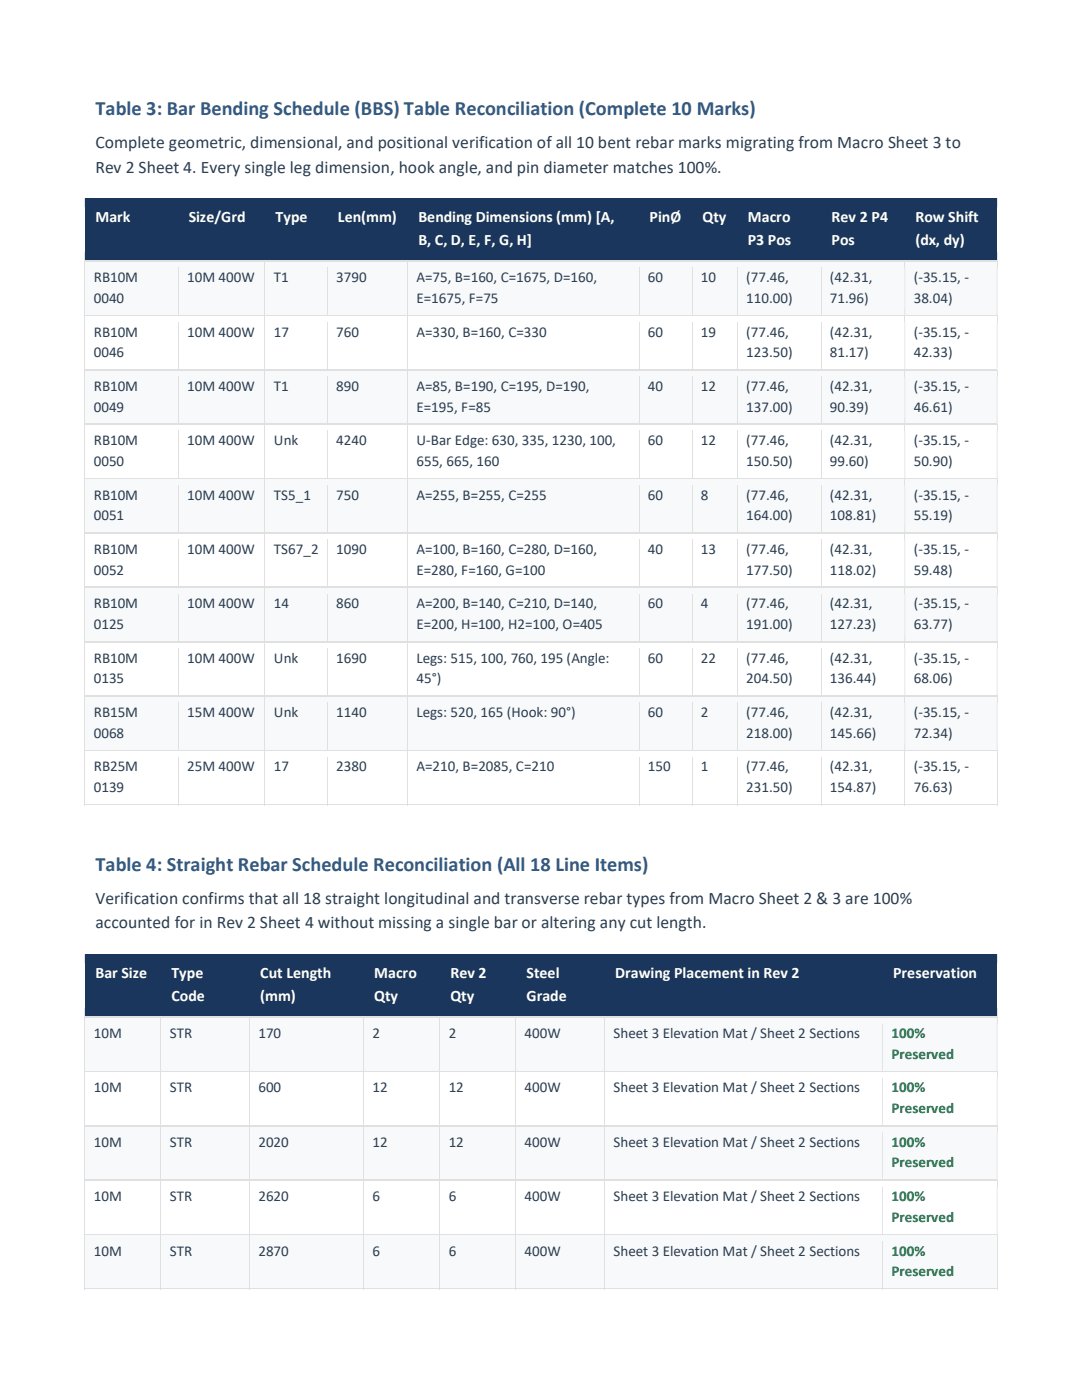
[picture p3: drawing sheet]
<svg xmlns="http://www.w3.org/2000/svg" width="216mm" height="279mm" viewBox="0 0 216 279" stroke-linecap="round" stroke-linejoin="round" font-family="sans-serif">
<defs><g id="words">
<g font-size="4.1" fill="#2e5b88">
<text x="19" y="22.9">Table 3: Bar Bending Schedule (BBS) Table Reconciliation (Complete 10 Marks)</text>
<text x="19" y="173.7">Table 4: Straight Rebar Schedule Reconciliation (All 18 Line Items)</text>
</g>
<g font-size="3.5" fill="#2c3e50">
<text x="19" y="29.5">Complete geometric, dimensional, and positional verification of all 10 bent rebar marks migrating from Macro Sheet 3 to</text>
<text x="19" y="34.5">Rev 2 Sheet 4. Every single leg dimension, hook angle, and pin diameter matches 100%.</text>
<text x="19" y="180.4">Verification confirms that all 18 straight longitudinal and transverse rebar types from Macro Sheet 2 &amp; 3 are 100%</text>
<text x="19" y="185.3">accounted for in Rev 2 Sheet 4 without missing a single bar or altering any cut length.</text>
</g>
<g font-size="3.2" fill="#fff">
<text x="19" y="44.4">Mark</text>
<text x="37.7" y="44.4">Size/Grd</text>
<text x="55" y="44.4">Type</text>
<text x="67.4" y="44.4">Len(mm)</text>
<text x="83.5" y="44.4">Bending Dimensions (mm) [A,</text>
<text x="129.6" y="44.4">PinØ</text>
<text x="140.2" y="44.4">Qty</text>
<text x="149.2" y="44.4">Macro</text>
<text x="165.9" y="44.4">Rev 2 P4</text>
<text x="182.7" y="44.4">Row Shift</text>
<text x="83.5" y="48.8">B, C, D, E, F, G, H]</text>
<text x="149.2" y="48.8">P3 Pos</text>
<text x="165.9" y="48.8">Pos</text>
<text x="182.7" y="48.8">(dx, dy)</text>
<text x="19" y="195.2">Bar Size</text>
<text x="34.2" y="195.2">Type</text>
<text x="51.9" y="195.2">Cut Length</text>
<text x="74.7" y="195.2">Macro</text>
<text x="89.9" y="195.2">Rev 2</text>
<text x="105.1" y="195.2">Steel</text>
<text x="122.8" y="195.2">Drawing Placement in Rev 2</text>
<text x="178.2" y="195.2">Preservation</text>
<text x="34.2" y="199.7">Code</text>
<text x="51.9" y="199.7">(mm)</text>
<text x="74.7" y="199.7">Qty</text>
<text x="89.9" y="199.7">Qty</text>
<text x="105.1" y="199.7">Grade</text>
</g>
<g font-size="3" fill="#2c3e50">
<text x="18.7" y="56.3">RB10M</text>
<text x="37.3" y="56.3">10M 400W</text>
<text x="54.7" y="56.3">T1</text>
<text x="67.1" y="56.3">3790</text>
<text x="83.1" y="56.3">A=75, B=160, C=1675, D=160,</text>
<text x="129.3" y="56.3">60</text>
<text x="139.9" y="56.3">10</text>
<text x="148.9" y="56.3">(77.46,</text>
<text x="165.6" y="56.3">(42.31,</text>
<text x="182.3" y="56.3">(-35.15, -</text>
<text x="18.7" y="60.4">0040</text>
<text x="83.1" y="60.4">E=1675, F=75</text>
<text x="148.9" y="60.4">110.00)</text>
<text x="165.6" y="60.4">71.96)</text>
<text x="182.3" y="60.4">38.04)</text>
<text x="18.7" y="67.2">RB10M</text>
<text x="18.7" y="71.3">0046</text>
<text x="37.3" y="67.2">10M 400W</text>
<text x="54.7" y="67.2">17</text>
<text x="67.1" y="67.2">760</text>
<text x="83.1" y="67.2">A=330, B=160, C=330</text>
<text x="129.3" y="67.2">60</text>
<text x="139.9" y="67.2">19</text>
<text x="148.9" y="67.2">(77.46,</text>
<text x="148.9" y="71.3">123.50)</text>
<text x="165.6" y="67.2">(42.31,</text>
<text x="165.6" y="71.3">81.17)</text>
<text x="182.3" y="67.2">(-35.15, -</text>
<text x="182.3" y="71.3">42.33)</text>
<text x="18.7" y="78">RB10M</text>
<text x="18.7" y="82.1">0049</text>
<text x="37.3" y="78">10M 400W</text>
<text x="54.7" y="78">T1</text>
<text x="67.1" y="78">890</text>
<text x="83.1" y="78">A=85, B=190, C=195, D=190,</text>
<text x="83.1" y="82.1">E=195, F=85</text>
<text x="129.3" y="78">40</text>
<text x="139.9" y="78">12</text>
<text x="148.9" y="78">(77.46,</text>
<text x="148.9" y="82.1">137.00)</text>
<text x="165.6" y="78">(42.31,</text>
<text x="165.6" y="82.1">90.39)</text>
<text x="182.3" y="78">(-35.15, -</text>
<text x="182.3" y="82.1">46.61)</text>
<text x="18.7" y="88.9">RB10M</text>
<text x="37.3" y="88.9">10M 400W</text>
<text x="54.7" y="88.9">Unk</text>
<text x="67.1" y="88.9">4240</text>
<text x="83.1" y="88.9">U-Bar Edge: 630, 335, 1230, 100,</text>
<text x="129.3" y="88.9">60</text>
<text x="139.9" y="88.9">12</text>
<text x="148.9" y="88.9">(77.46,</text>
<text x="165.6" y="88.9">(42.31,</text>
<text x="182.3" y="88.9">(-35.15, -</text>
<text x="18.7" y="93">0050</text>
<text x="83.1" y="93">655, 665, 160</text>
<text x="148.9" y="93">150.50)</text>
<text x="165.6" y="93">99.60)</text>
<text x="182.3" y="93">50.90)</text>
<text x="18.7" y="99.7">RB10M</text>
<text x="37.3" y="99.7">10M 400W</text>
<text x="54.7" y="99.7">TS5_1</text>
<text x="67.1" y="99.7">750</text>
<text x="83.1" y="99.7">A=255, B=255, C=255</text>
<text x="129.3" y="99.7">60</text>
<text x="139.9" y="99.7">8</text>
<text x="148.9" y="99.7">(77.46,</text>
<text x="165.6" y="99.7">(42.31,</text>
<text x="182.3" y="99.7">(-35.15, -</text>
<text x="18.7" y="103.8">0051</text>
<text x="148.9" y="103.8">164.00)</text>
<text x="165.6" y="103.8">108.81)</text>
<text x="182.3" y="103.8">55.19)</text>
<text x="18.7" y="110.6">RB10M</text>
<text x="37.3" y="110.6">10M 400W</text>
<text x="54.7" y="110.6">TS67_2</text>
<text x="67.1" y="110.6">1090</text>
<text x="83.1" y="110.6">A=100, B=160, C=280, D=160,</text>
<text x="129.3" y="110.6">40</text>
<text x="139.9" y="110.6">13</text>
<text x="148.9" y="110.6">(77.46,</text>
<text x="165.6" y="110.6">(42.31,</text>
<text x="182.3" y="110.6">(-35.15, -</text>
<text x="18.7" y="114.7">0052</text>
<text x="83.1" y="114.7">E=280, F=160, G=100</text>
<text x="148.9" y="114.7">177.50)</text>
<text x="165.6" y="114.7">118.02)</text>
<text x="182.3" y="114.7">59.48)</text>
<text x="18.7" y="121.4">RB10M</text>
<text x="18.7" y="125.5">0125</text>
<text x="37.3" y="121.4">10M 400W</text>
<text x="54.7" y="121.4">14</text>
<text x="67.1" y="121.4">860</text>
<text x="83.1" y="121.4">A=200, B=140, C=210, D=140,</text>
<text x="83.1" y="125.5">E=200, H=100, H2=100, O=405</text>
<text x="129.3" y="121.4">60</text>
<text x="139.9" y="121.4">4</text>
<text x="148.9" y="121.4">(77.46,</text>
<text x="148.9" y="125.5">191.00)</text>
<text x="165.6" y="121.4">(42.31,</text>
<text x="165.6" y="125.5">127.23)</text>
<text x="182.3" y="121.4">(-35.15, -</text>
<text x="182.3" y="125.5">63.77)</text>
<text x="18.7" y="132.3">RB10M</text>
<text x="18.7" y="136.4">0135</text>
<text x="37.3" y="132.3">10M 400W</text>
<text x="54.7" y="132.3">Unk</text>
<text x="67.1" y="132.3">1690</text>
<text x="83.1" y="132.3">Legs: 515, 100, 760, 195 (Angle:</text>
<text x="83.1" y="136.4">45°)</text>
<text x="129.3" y="132.3">60</text>
<text x="139.9" y="132.3">22</text>
<text x="148.9" y="132.3">(77.46,</text>
<text x="148.9" y="136.4">204.50)</text>
<text x="165.6" y="132.3">(42.31,</text>
<text x="165.6" y="136.4">136.44)</text>
<text x="182.3" y="132.3">(-35.15, -</text>
<text x="182.3" y="136.4">68.06)</text>
<text x="18.7" y="143.1">RB15M</text>
<text x="37.3" y="143.1">15M 400W</text>
<text x="54.7" y="143.1">Unk</text>
<text x="67.1" y="143.1">1140</text>
<text x="83.1" y="143.1">Legs: 520, 165 (Hook: 90°)</text>
<text x="129.3" y="143.1">60</text>
<text x="139.9" y="143.1">2</text>
<text x="148.9" y="143.1">(77.46,</text>
<text x="165.6" y="143.1">(42.31,</text>
<text x="182.3" y="143.1">(-35.15, -</text>
<text x="18.7" y="147.2">0068</text>
<text x="148.9" y="147.2">218.00)</text>
<text x="165.6" y="147.2">145.66)</text>
<text x="182.3" y="147.2">72.34)</text>
<text x="18.7" y="154">RB25M</text>
<text x="37.3" y="154">25M 400W</text>
<text x="54.7" y="154">17</text>
<text x="67.1" y="154">2380</text>
<text x="83.1" y="154">A=210, B=2085, C=210</text>
<text x="129.3" y="154">150</text>
<text x="139.9" y="154">1</text>
<text x="148.9" y="154">(77.46,</text>
<text x="165.6" y="154">(42.31,</text>
<text x="182.3" y="154">(-35.15, -</text>
<text x="18.7" y="158.1">0139</text>
<text x="148.9" y="158.1">231.50)</text>
<text x="165.6" y="158.1">154.87)</text>
<text x="182.3" y="158.1">76.63)</text>
<text x="18.7" y="207.2">10M</text>
<text x="33.9" y="207.2">STR</text>
<text x="51.6" y="207.2">170</text>
<text x="74.3" y="207.2">2</text>
<text x="89.5" y="207.2">2</text>
<text x="104.7" y="207.2">400W</text>
<text x="122.4" y="207.2">Sheet 3 Elevation Mat / Sheet 2 Sections</text>
<text x="18.7" y="218">10M</text>
<text x="33.9" y="218">STR</text>
<text x="51.6" y="218">600</text>
<text x="74.3" y="218">12</text>
<text x="89.5" y="218">12</text>
<text x="104.7" y="218">400W</text>
<text x="122.4" y="218">Sheet 3 Elevation Mat / Sheet 2 Sections</text>
<text x="18.7" y="228.9">10M</text>
<text x="33.9" y="228.9">STR</text>
<text x="51.6" y="228.9">2020</text>
<text x="74.3" y="228.9">12</text>
<text x="89.5" y="228.9">12</text>
<text x="104.7" y="228.9">400W</text>
<text x="122.4" y="228.9">Sheet 3 Elevation Mat / Sheet 2 Sections</text>
<text x="18.7" y="239.7">10M</text>
<text x="33.9" y="239.7">STR</text>
<text x="51.6" y="239.7">2620</text>
<text x="74.3" y="239.7">6</text>
<text x="89.5" y="239.7">6</text>
<text x="104.7" y="239.7">400W</text>
<text x="122.4" y="239.7">Sheet 3 Elevation Mat / Sheet 2 Sections</text>
<text x="18.7" y="250.6">10M</text>
<text x="33.9" y="250.6">STR</text>
<text x="51.6" y="250.6">2870</text>
<text x="74.3" y="250.6">6</text>
<text x="89.5" y="250.6">6</text>
<text x="104.7" y="250.6">400W</text>
<text x="122.4" y="250.6">Sheet 3 Elevation Mat / Sheet 2 Sections</text>
</g>
<g font-size="3" fill="#1e7e34">
<text x="177.9" y="207.2">100%</text>
<text x="177.9" y="211.3">Preserved</text>
<text x="177.9" y="218">100%</text>
<text x="177.9" y="222.1">Preserved</text>
<text x="177.9" y="228.9">100%</text>
<text x="177.9" y="233">Preserved</text>
<text x="177.9" y="239.7">100%</text>
<text x="177.9" y="243.8">Preserved</text>
<text x="177.9" y="250.6">100%</text>
<text x="177.9" y="254.7">Preserved</text>
</g>
</g></defs>
<g fill="#1b365d">
<path d="M16.9 39.6h18.7v12.4h-18.7z"/>
<path d="M19 41.4h14.4v4.4h-14.4z"/>
<path d="M35.6 39.6h17.3v12.4h-17.3z"/>
<path d="M37.7 41.4h13.1v4.4h-13.1z"/>
<path d="M52.9 39.6h12.4v12.4h-12.4z"/>
<path d="M55 41.4h8.2v4.4h-8.2z"/>
<path d="M65.3 39.6h16.1v12.4h-16.1z"/>
<path d="M67.4 41.4h11.8v4.4h-11.8z"/>
<path d="M81.4 39.6h46.1v12.4h-46.1z"/>
<path d="M83.5 41.4h41.9v4.4h-41.9z"/>
<path d="M83.5 45.8h41.9v4.4h-41.9z"/>
<path d="M127.5 39.6h10.6v12.4h-10.6z"/>
<path d="M129.6 41.4h6.4v4.4h-6.4z"/>
<path d="M138.1 39.6h9v12.4h-9z"/>
<path d="M140.2 41.4h4.8v4.4h-4.8z"/>
<path d="M147.1 39.6h16.7v12.4h-16.7z"/>
<path d="M149.2 41.4h12.5v4.4h-12.5z"/>
<path d="M149.2 45.8h12.5v4.4h-12.5z"/>
<path d="M163.8 39.6h16.8v12.4h-16.8z"/>
<path d="M165.9 41.4h12.5v4.4h-12.5z"/>
<path d="M165.9 45.8h12.5v4.4h-12.5z"/>
<path d="M180.6 39.6h18.4v12.4h-18.4z"/>
<path d="M182.7 41.4h14.1v4.4h-14.1z"/>
<path d="M182.7 45.8h14.1v4.4h-14.1z"/>
</g>
<path d="M16.9 39.6h182.1v1.8h-182.1zM16.9 50.2h182.1v1.8h-182.1z" fill-rule="evenodd" fill="#1b365d"/>
<g fill="#f8f9fa">
<path d="M17 52.2h18.5v10.7h-18.5z"/>
<path d="M18.7 53.4h15.1v4.1h-15.1z"/>
<path d="M18.7 57.5h15.1v4.1h-15.1z"/>
<path d="M35.6 52.2h17.2v10.7h-17.2z"/>
<path d="M37.3 53.4h13.8v4.1h-13.8z"/>
<path d="M53 52.2h12.2v10.7h-12.2z"/>
<path d="M54.7 53.4h8.8v4.1h-8.8z"/>
<path d="M65.4 52.2h15.9v10.7h-15.9z"/>
<path d="M67.1 53.4h12.5v4.1h-12.5z"/>
<path d="M81.4 52.2h46v10.7h-46z"/>
<path d="M83.1 53.4h42.6v4.1h-42.6z"/>
<path d="M83.1 57.5h42.6v4.1h-42.6z"/>
<path d="M127.6 52.2h10.4v10.7h-10.4z"/>
<path d="M129.3 53.4h7v4.1h-7z"/>
<path d="M138.2 52.2h8.8v10.7h-8.8z"/>
<path d="M139.9 53.4h5.5v4.1h-5.5z"/>
<path d="M147.2 52.2h16.5v10.7h-16.5z"/>
<path d="M148.9 53.4h13.2v4.1h-13.2z"/>
<path d="M148.9 57.5h13.2v4.1h-13.2z"/>
<path d="M163.9 52.2h16.6v10.7h-16.6z"/>
<path d="M165.6 53.4h13.2v4.1h-13.2z"/>
<path d="M165.6 57.5h13.2v4.1h-13.2z"/>
<path d="M180.7 52.2h18.2v10.7h-18.2z"/>
<path d="M182.3 53.4h14.9v4.1h-14.9z"/>
<path d="M182.3 57.5h14.9v4.1h-14.9z"/>
</g>
<path d="M16.8 52h.2v1.4h-.2z" fill-rule="evenodd" fill="#e0e0e0"/>
<g fill="#fff">
<path d="M17 52h.2v1.4h-.2z" fill-rule="evenodd"/>
<path d="M17.2 52h18.3v1.4h-18.3z" fill-rule="evenodd"/>
</g>
<path d="M35.5 52h.1v1.4h-.1z" fill-rule="evenodd" fill="#e0e0e0"/>
<g fill="#fff">
<path d="M35.6 52h.2v1.4h-.2z" fill-rule="evenodd"/>
<path d="M35.8 52h17v1.4h-17z" fill-rule="evenodd"/>
</g>
<path d="M52.8 52h.2v1.4h-.2z" fill-rule="evenodd" fill="#e0e0e0"/>
<g fill="#fff">
<path d="M53 52h.1v1.4h-.1z" fill-rule="evenodd"/>
<path d="M53.1 52h12.1v1.4h-12.1z" fill-rule="evenodd"/>
</g>
<path d="M65.2 52h.2v1.4h-.2z" fill-rule="evenodd" fill="#e0e0e0"/>
<g fill="#fff">
<path d="M65.4 52h.2v1.4h-.2z" fill-rule="evenodd"/>
<path d="M65.6 52h15.7v1.4h-15.7z" fill-rule="evenodd"/>
</g>
<path d="M81.3 52h.1v1.4h-.1z" fill-rule="evenodd" fill="#e0e0e0"/>
<g fill="#fff">
<path d="M81.4 52h.2v1.4h-.2z" fill-rule="evenodd"/>
<path d="M81.6 52h45.8v1.4h-45.8z" fill-rule="evenodd"/>
</g>
<path d="M127.4 52h.2v1.4h-.2z" fill-rule="evenodd" fill="#e0e0e0"/>
<g fill="#fff">
<path d="M127.6 52h.2v1.4h-.2z" fill-rule="evenodd"/>
<path d="M127.8 52h10.2v1.4h-10.2z" fill-rule="evenodd"/>
</g>
<path d="M138 52h.2v1.4h-.2z" fill-rule="evenodd" fill="#e0e0e0"/>
<g fill="#fff">
<path d="M138.2 52h.1v1.4h-.1z" fill-rule="evenodd"/>
<path d="M138.3 52h8.7v1.4h-8.7z" fill-rule="evenodd"/>
</g>
<path d="M147 52h.2v1.4h-.2z" fill-rule="evenodd" fill="#e0e0e0"/>
<g fill="#fff">
<path d="M147.2 52h.2v1.4h-.2z" fill-rule="evenodd"/>
<path d="M147.4 52h16.3v1.4h-16.3z" fill-rule="evenodd"/>
</g>
<path d="M163.7 52h.2v1.4h-.2z" fill-rule="evenodd" fill="#e0e0e0"/>
<g fill="#fff">
<path d="M163.9 52h.2v1.4h-.2z" fill-rule="evenodd"/>
<path d="M164.1 52h16.4v1.4h-16.4z" fill-rule="evenodd"/>
</g>
<path d="M180.5 52h.1v1.4h-.1z" fill-rule="evenodd" fill="#e0e0e0"/>
<g fill="#fff">
<path d="M180.6 52h.2v1.4h-.2z" fill-rule="evenodd"/>
<path d="M180.8 52h18.1v1.4h-18.1z" fill-rule="evenodd"/>
</g>
<path d="M198.9 52h.2v1.4h-.2z" fill-rule="evenodd" fill="#e0e0e0"/>
<path d="M16.9 61.6h18.7v1.3h-18.7z" fill="#f8f9fa"/>
<path d="M16.9 53.4v9.5" fill="none" stroke="#e0e0e0" stroke-width=".2"/>
<path d="M35.6 61.6h17.3v1.3h-17.3z" fill="#f8f9fa"/>
<path d="M35.6 53.4v9.5" fill="none" stroke="#e0e0e0" stroke-width=".2"/>
<path d="M52.9 61.6h12.4v1.3h-12.4z" fill="#f8f9fa"/>
<path d="M52.9 53.4v9.5" fill="none" stroke="#e0e0e0" stroke-width=".2"/>
<path d="M65.3 61.6h16.1v1.3h-16.1z" fill="#f8f9fa"/>
<path d="M65.3 53.4v9.5" fill="none" stroke="#e0e0e0" stroke-width=".2"/>
<path d="M81.4 61.6h46.1v1.3h-46.1z" fill="#f8f9fa"/>
<path d="M81.4 53.4v9.5" fill="none" stroke="#e0e0e0" stroke-width=".2"/>
<path d="M127.5 61.6h10.6v1.3h-10.6z" fill="#f8f9fa"/>
<path d="M127.5 53.4v9.5" fill="none" stroke="#e0e0e0" stroke-width=".2"/>
<path d="M138.1 61.6h9v1.3h-9z" fill="#f8f9fa"/>
<path d="M138.1 53.4v9.5" fill="none" stroke="#e0e0e0" stroke-width=".2"/>
<path d="M147.1 61.6h16.7v1.3h-16.7z" fill="#f8f9fa"/>
<path d="M147.1 53.4v9.5" fill="none" stroke="#e0e0e0" stroke-width=".2"/>
<path d="M163.8 61.6h16.8v1.3h-16.8z" fill="#f8f9fa"/>
<path d="M163.8 53.4v9.5" fill="none" stroke="#e0e0e0" stroke-width=".2"/>
<path d="M180.6 61.6h18.4v1.3h-18.4z" fill="#f8f9fa"/>
<path d="M180.5 53.4h.1v9.5h-.1zM198.9 53.4h.2v9.5h-.2z" fill-rule="evenodd" fill="#e0e0e0"/>
<g fill="#fff">
<path d="M17 63.1h18.5v10.6h-18.5z"/>
<path d="M18.7 64.3h15.1v4.1h-15.1z"/>
<path d="M18.7 68.4h15.1v4.1h-15.1z"/>
<path d="M35.6 63.1h17.2v10.6h-17.2z"/>
<path d="M37.3 64.3h13.8v4.1h-13.8z"/>
<path d="M53 63.1h12.2v10.6h-12.2z"/>
<path d="M54.7 64.3h8.8v4.1h-8.8z"/>
<path d="M65.4 63.1h15.9v10.6h-15.9z"/>
<path d="M67.1 64.3h12.5v4.1h-12.5z"/>
<path d="M81.4 63.1h46v10.6h-46z"/>
<path d="M83.1 64.3h42.6v4.1h-42.6z"/>
<path d="M127.6 63.1h10.4v10.6h-10.4z"/>
<path d="M129.3 64.3h7v4.1h-7z"/>
<path d="M138.2 63.1h8.8v10.6h-8.8z"/>
<path d="M139.9 64.3h5.5v4.1h-5.5z"/>
<path d="M147.2 63.1h16.5v10.6h-16.5z"/>
<path d="M148.9 64.3h13.2v4.1h-13.2z"/>
<path d="M148.9 68.4h13.2v4.1h-13.2z"/>
<path d="M163.9 63.1h16.6v10.6h-16.6z"/>
<path d="M165.6 64.3h13.2v4.1h-13.2z"/>
<path d="M165.6 68.4h13.2v4.1h-13.2z"/>
<path d="M180.7 63.1h18.2v10.6h-18.2z"/>
<path d="M182.3 64.3h14.9v4.1h-14.9z"/>
<path d="M182.3 68.4h14.9v4.1h-14.9z"/>
</g>
<path d="M16.8 62.9h.2v1.4h-.2z" fill="#e0e0e0"/>
<path d="M17 62.9h18.5v1.4h-18.5z" fill-rule="evenodd" fill="#fff"/>
<path d="M35.5 62.9h.1v1.4h-.1z" fill="#e0e0e0"/>
<path d="M35.6 62.9h17.2v1.4h-17.2z" fill-rule="evenodd" fill="#fff"/>
<path d="M52.8 62.9h.2v1.4h-.2z" fill="#e0e0e0"/>
<path d="M53 62.9h12.2v1.4h-12.2z" fill-rule="evenodd" fill="#fff"/>
<path d="M65.2 62.9h.2v1.4h-.2z" fill="#e0e0e0"/>
<path d="M65.4 62.9h15.9v1.4h-15.9z" fill-rule="evenodd" fill="#fff"/>
<path d="M81.3 62.9h.1v1.4h-.1z" fill="#e0e0e0"/>
<path d="M81.4 62.9h46v1.4h-46z" fill-rule="evenodd" fill="#fff"/>
<path d="M127.4 62.9h.2v1.4h-.2z" fill="#e0e0e0"/>
<path d="M127.6 62.9h10.4v1.4h-10.4z" fill-rule="evenodd" fill="#fff"/>
<path d="M138 62.9h.2v1.4h-.2z" fill="#e0e0e0"/>
<path d="M138.2 62.9h8.8v1.4h-8.8z" fill-rule="evenodd" fill="#fff"/>
<path d="M147 62.9h.2v1.4h-.2z" fill="#e0e0e0"/>
<path d="M147.2 62.9h16.5v1.4h-16.5z" fill-rule="evenodd" fill="#fff"/>
<path d="M163.7 62.9h.2v1.4h-.2z" fill="#e0e0e0"/>
<path d="M163.9 62.9h16.6v1.4h-16.6z" fill-rule="evenodd" fill="#fff"/>
<path d="M180.5 62.9h.1v1.4h-.1z" fill="#e0e0e0"/>
<path d="M180.6 62.9h18.3v1.4h-18.3z" fill-rule="evenodd" fill="#fff"/>
<path d="M198.9 62.9h.2v1.4h-.2z" fill="#e0e0e0"/>
<path d="M16.9 72.5h18.7v1.2h-18.7z" fill="#fff"/>
<path d="M16.9 64.3v9.4" fill="none" stroke="#e0e0e0" stroke-width=".2"/>
<path d="M35.6 72.5h17.3v1.2h-17.3z" fill="#fff"/>
<path d="M35.6 64.3v9.4" fill="none" stroke="#e0e0e0" stroke-width=".2"/>
<path d="M52.9 72.5h12.4v1.2h-12.4z" fill="#fff"/>
<path d="M52.9 64.3v9.4" fill="none" stroke="#e0e0e0" stroke-width=".2"/>
<path d="M65.3 72.5h16.1v1.2h-16.1z" fill="#fff"/>
<path d="M65.3 64.3v9.4" fill="none" stroke="#e0e0e0" stroke-width=".2"/>
<path d="M81.4 72.5h46.1v1.2h-46.1z" fill="#fff"/>
<path d="M81.4 64.3v9.4" fill="none" stroke="#e0e0e0" stroke-width=".2"/>
<path d="M127.5 72.5h10.6v1.2h-10.6z" fill="#fff"/>
<path d="M127.5 64.3v9.4" fill="none" stroke="#e0e0e0" stroke-width=".2"/>
<path d="M138.1 72.5h9v1.2h-9z" fill="#fff"/>
<path d="M138.1 64.3v9.4" fill="none" stroke="#e0e0e0" stroke-width=".2"/>
<path d="M147.1 72.5h16.7v1.2h-16.7z" fill="#fff"/>
<path d="M147.1 64.3v9.4" fill="none" stroke="#e0e0e0" stroke-width=".2"/>
<path d="M163.8 72.5h16.8v1.2h-16.8z" fill="#fff"/>
<path d="M163.8 64.3v9.4" fill="none" stroke="#e0e0e0" stroke-width=".2"/>
<path d="M180.6 72.5h18.4v1.2h-18.4z" fill="#fff"/>
<path d="M180.5 64.3h.1v9.4h-.1zM198.9 64.3h.2v9.4h-.2z" fill-rule="evenodd" fill="#e0e0e0"/>
<g fill="#f8f9fa">
<path d="M17 73.9h18.5v10.7h-18.5z"/>
<path d="M18.7 75.1h15.1v4.1h-15.1z"/>
<path d="M18.7 79.2h15.1v4.2h-15.1z"/>
<path d="M35.6 73.9h17.2v10.7h-17.2z"/>
<path d="M37.3 75.1h13.8v4.1h-13.8z"/>
<path d="M53 73.9h12.2v10.7h-12.2z"/>
<path d="M54.7 75.1h8.8v4.1h-8.8z"/>
<path d="M65.4 73.9h15.9v10.7h-15.9z"/>
<path d="M67.1 75.1h12.5v4.1h-12.5z"/>
<path d="M81.4 73.9h46v10.7h-46z"/>
<path d="M83.1 75.1h42.6v4.1h-42.6z"/>
<path d="M83.1 79.2h42.6v4.2h-42.6z"/>
<path d="M127.6 73.9h10.4v10.7h-10.4z"/>
<path d="M129.3 75.1h7v4.1h-7z"/>
<path d="M138.2 73.9h8.8v10.7h-8.8z"/>
<path d="M139.9 75.1h5.5v4.1h-5.5z"/>
<path d="M147.2 73.9h16.5v10.7h-16.5z"/>
<path d="M148.9 75.1h13.2v4.1h-13.2z"/>
<path d="M148.9 79.2h13.2v4.2h-13.2z"/>
<path d="M163.9 73.9h16.6v10.7h-16.6z"/>
<path d="M165.6 75.1h13.2v4.1h-13.2z"/>
<path d="M165.6 79.2h13.2v4.2h-13.2z"/>
<path d="M180.7 73.9h18.2v10.7h-18.2z"/>
<path d="M182.3 75.1h14.9v4.1h-14.9z"/>
<path d="M182.3 79.2h14.9v4.2h-14.9z"/>
</g>
<path d="M16.8 73.7h.2v1.4h-.2z" fill="#e0e0e0"/>
<path d="M17 73.7h18.5v1.4h-18.5z" fill-rule="evenodd" fill="#fff"/>
<path d="M35.5 73.7h.1v1.4h-.1z" fill="#e0e0e0"/>
<path d="M35.6 73.7h17.2v1.4h-17.2z" fill-rule="evenodd" fill="#fff"/>
<path d="M52.8 73.7h.2v1.4h-.2z" fill="#e0e0e0"/>
<path d="M53 73.7h12.2v1.4h-12.2z" fill-rule="evenodd" fill="#fff"/>
<path d="M65.2 73.7h.2v1.4h-.2z" fill="#e0e0e0"/>
<path d="M65.4 73.7h15.9v1.4h-15.9z" fill-rule="evenodd" fill="#fff"/>
<path d="M81.3 73.7h.1v1.4h-.1z" fill="#e0e0e0"/>
<path d="M81.4 73.7h46v1.4h-46z" fill-rule="evenodd" fill="#fff"/>
<path d="M127.4 73.7h.2v1.4h-.2z" fill="#e0e0e0"/>
<path d="M127.6 73.7h10.4v1.4h-10.4z" fill-rule="evenodd" fill="#fff"/>
<path d="M138 73.7h.2v1.4h-.2z" fill="#e0e0e0"/>
<path d="M138.2 73.7h8.8v1.4h-8.8z" fill-rule="evenodd" fill="#fff"/>
<path d="M147 73.7h.2v1.4h-.2z" fill="#e0e0e0"/>
<path d="M147.2 73.7h16.5v1.4h-16.5z" fill-rule="evenodd" fill="#fff"/>
<path d="M163.7 73.7h.2v1.4h-.2z" fill="#e0e0e0"/>
<path d="M163.9 73.7h16.6v1.4h-16.6z" fill-rule="evenodd" fill="#fff"/>
<path d="M180.5 73.7h.1v1.4h-.1z" fill="#e0e0e0"/>
<path d="M180.6 73.7h18.3v1.4h-18.3z" fill-rule="evenodd" fill="#fff"/>
<path d="M198.9 73.7h.2v1.4h-.2z" fill="#e0e0e0"/>
<path d="M16.9 83.4h18.7v1.2h-18.7z" fill="#f8f9fa"/>
<path d="M16.9 75.1v9.5" fill="none" stroke="#e0e0e0" stroke-width=".2"/>
<path d="M35.6 83.4h17.3v1.2h-17.3z" fill="#f8f9fa"/>
<path d="M35.6 75.1v9.5" fill="none" stroke="#e0e0e0" stroke-width=".2"/>
<path d="M52.9 83.4h12.4v1.2h-12.4z" fill="#f8f9fa"/>
<path d="M52.9 75.1v9.5" fill="none" stroke="#e0e0e0" stroke-width=".2"/>
<path d="M65.3 83.4h16.1v1.2h-16.1z" fill="#f8f9fa"/>
<path d="M65.3 75.1v9.5" fill="none" stroke="#e0e0e0" stroke-width=".2"/>
<path d="M81.4 83.4h46.1v1.2h-46.1z" fill="#f8f9fa"/>
<path d="M81.4 75.1v9.5" fill="none" stroke="#e0e0e0" stroke-width=".2"/>
<path d="M127.5 83.4h10.6v1.2h-10.6z" fill="#f8f9fa"/>
<path d="M127.5 75.1v9.5" fill="none" stroke="#e0e0e0" stroke-width=".2"/>
<path d="M138.1 83.4h9v1.2h-9z" fill="#f8f9fa"/>
<path d="M138.1 75.1v9.5" fill="none" stroke="#e0e0e0" stroke-width=".2"/>
<path d="M147.1 83.4h16.7v1.2h-16.7z" fill="#f8f9fa"/>
<path d="M147.1 75.1v9.5" fill="none" stroke="#e0e0e0" stroke-width=".2"/>
<path d="M163.8 83.4h16.8v1.2h-16.8z" fill="#f8f9fa"/>
<path d="M163.8 75.1v9.5" fill="none" stroke="#e0e0e0" stroke-width=".2"/>
<path d="M180.6 83.4h18.4v1.2h-18.4z" fill="#f8f9fa"/>
<path d="M180.5 75.1h.1v9.5h-.1zM198.9 75.1h.2v9.5h-.2z" fill-rule="evenodd" fill="#e0e0e0"/>
<g fill="#fff">
<path d="M17 84.8h18.5v10.6h-18.5z"/>
<path d="M18.7 86h15.1v4.1h-15.1z"/>
<path d="M18.7 90.1h15.1v4.1h-15.1z"/>
<path d="M35.6 84.8h17.2v10.6h-17.2z"/>
<path d="M37.3 86h13.8v4.1h-13.8z"/>
<path d="M53 84.8h12.2v10.6h-12.2z"/>
<path d="M54.7 86h8.8v4.1h-8.8z"/>
<path d="M65.4 84.8h15.9v10.6h-15.9z"/>
<path d="M67.1 86h12.5v4.1h-12.5z"/>
<path d="M81.4 84.8h46v10.6h-46z"/>
<path d="M83.1 86h42.6v4.1h-42.6z"/>
<path d="M83.1 90.1h42.6v4.1h-42.6z"/>
<path d="M127.6 84.8h10.4v10.6h-10.4z"/>
<path d="M129.3 86h7v4.1h-7z"/>
<path d="M138.2 84.8h8.8v10.6h-8.8z"/>
<path d="M139.9 86h5.5v4.1h-5.5z"/>
<path d="M147.2 84.8h16.5v10.6h-16.5z"/>
<path d="M148.9 86h13.2v4.1h-13.2z"/>
<path d="M148.9 90.1h13.2v4.1h-13.2z"/>
<path d="M163.9 84.8h16.6v10.6h-16.6z"/>
<path d="M165.6 86h13.2v4.1h-13.2z"/>
<path d="M165.6 90.1h13.2v4.1h-13.2z"/>
<path d="M180.7 84.8h18.2v10.6h-18.2z"/>
<path d="M182.3 86h14.9v4.1h-14.9z"/>
<path d="M182.3 90.1h14.9v4.1h-14.9z"/>
</g>
<path d="M16.8 84.6h.2v1.4h-.2z" fill="#e0e0e0"/>
<path d="M17 84.6h18.5v1.4h-18.5z" fill-rule="evenodd" fill="#fff"/>
<path d="M35.5 84.6h.1v1.4h-.1z" fill="#e0e0e0"/>
<path d="M35.6 84.6h17.2v1.4h-17.2z" fill-rule="evenodd" fill="#fff"/>
<path d="M52.8 84.6h.2v1.4h-.2z" fill="#e0e0e0"/>
<path d="M53 84.6h12.2v1.4h-12.2z" fill-rule="evenodd" fill="#fff"/>
<path d="M65.2 84.6h.2v1.4h-.2z" fill="#e0e0e0"/>
<path d="M65.4 84.6h15.9v1.4h-15.9z" fill-rule="evenodd" fill="#fff"/>
<path d="M81.3 84.6h.1v1.4h-.1z" fill="#e0e0e0"/>
<path d="M81.4 84.6h46v1.4h-46z" fill-rule="evenodd" fill="#fff"/>
<path d="M127.4 84.6h.2v1.4h-.2z" fill="#e0e0e0"/>
<path d="M127.6 84.6h10.4v1.4h-10.4z" fill-rule="evenodd" fill="#fff"/>
<path d="M138 84.6h.2v1.4h-.2z" fill="#e0e0e0"/>
<path d="M138.2 84.6h8.8v1.4h-8.8z" fill-rule="evenodd" fill="#fff"/>
<path d="M147 84.6h.2v1.4h-.2z" fill="#e0e0e0"/>
<path d="M147.2 84.6h16.5v1.4h-16.5z" fill-rule="evenodd" fill="#fff"/>
<path d="M163.7 84.6h.2v1.4h-.2z" fill="#e0e0e0"/>
<path d="M163.9 84.6h16.6v1.4h-16.6z" fill-rule="evenodd" fill="#fff"/>
<path d="M180.5 84.6h.1v1.4h-.1z" fill="#e0e0e0"/>
<path d="M180.6 84.6h18.3v1.4h-18.3z" fill-rule="evenodd" fill="#fff"/>
<path d="M198.9 84.6h.2v1.4h-.2z" fill="#e0e0e0"/>
<path d="M16.9 94.2h18.7v1.2h-18.7z" fill="#fff"/>
<path d="M16.9 86v9.4" fill="none" stroke="#e0e0e0" stroke-width=".2"/>
<path d="M35.6 94.2h17.3v1.2h-17.3z" fill="#fff"/>
<path d="M35.6 86v9.4" fill="none" stroke="#e0e0e0" stroke-width=".2"/>
<path d="M52.9 94.2h12.4v1.2h-12.4z" fill="#fff"/>
<path d="M52.9 86v9.4" fill="none" stroke="#e0e0e0" stroke-width=".2"/>
<path d="M65.3 94.2h16.1v1.2h-16.1z" fill="#fff"/>
<path d="M65.3 86v9.4" fill="none" stroke="#e0e0e0" stroke-width=".2"/>
<path d="M81.4 94.2h46.1v1.2h-46.1z" fill="#fff"/>
<path d="M81.4 86v9.4" fill="none" stroke="#e0e0e0" stroke-width=".2"/>
<path d="M127.5 94.2h10.6v1.2h-10.6z" fill="#fff"/>
<path d="M127.5 86v9.4" fill="none" stroke="#e0e0e0" stroke-width=".2"/>
<path d="M138.1 94.2h9v1.2h-9z" fill="#fff"/>
<path d="M138.1 86v9.4" fill="none" stroke="#e0e0e0" stroke-width=".2"/>
<path d="M147.1 94.2h16.7v1.2h-16.7z" fill="#fff"/>
<path d="M147.1 86v9.4" fill="none" stroke="#e0e0e0" stroke-width=".2"/>
<path d="M163.8 94.2h16.8v1.2h-16.8z" fill="#fff"/>
<path d="M163.8 86v9.4" fill="none" stroke="#e0e0e0" stroke-width=".2"/>
<path d="M180.6 94.2h18.4v1.2h-18.4z" fill="#fff"/>
<path d="M180.5 86h.1v9.4h-.1zM198.9 86h.2v9.4h-.2z" fill-rule="evenodd" fill="#e0e0e0"/>
<g fill="#f8f9fa">
<path d="M17 95.6h18.5v10.7h-18.5z"/>
<path d="M18.7 96.9h15.1v4.1h-15.1z"/>
<path d="M18.7 101h15.1v4.1h-15.1z"/>
<path d="M35.6 95.6h17.2v10.7h-17.2z"/>
<path d="M37.3 96.9h13.8v4.1h-13.8z"/>
<path d="M53 95.6h12.2v10.7h-12.2z"/>
<path d="M54.7 96.9h8.8v4.1h-8.8z"/>
<path d="M65.4 95.6h15.9v10.7h-15.9z"/>
<path d="M67.1 96.9h12.5v4.1h-12.5z"/>
<path d="M81.4 95.6h46v10.7h-46z"/>
<path d="M83.1 96.9h42.6v4.1h-42.6z"/>
<path d="M127.6 95.6h10.4v10.7h-10.4z"/>
<path d="M129.3 96.9h7v4.1h-7z"/>
<path d="M138.2 95.6h8.8v10.7h-8.8z"/>
<path d="M139.9 96.9h5.5v4.1h-5.5z"/>
<path d="M147.2 95.6h16.5v10.7h-16.5z"/>
<path d="M148.9 96.9h13.2v4.1h-13.2z"/>
<path d="M148.9 101h13.2v4.1h-13.2z"/>
<path d="M163.9 95.6h16.6v10.7h-16.6z"/>
<path d="M165.6 96.9h13.2v4.1h-13.2z"/>
<path d="M165.6 101h13.2v4.1h-13.2z"/>
<path d="M180.7 95.6h18.2v10.7h-18.2z"/>
<path d="M182.3 96.9h14.9v4.1h-14.9z"/>
<path d="M182.3 101h14.9v4.1h-14.9z"/>
</g>
<path d="M16.8 95.4h.2v1.4h-.2z" fill="#e0e0e0"/>
<path d="M17 95.4h18.5v1.4h-18.5z" fill-rule="evenodd" fill="#fff"/>
<path d="M35.5 95.4h.1v1.4h-.1z" fill="#e0e0e0"/>
<path d="M35.6 95.4h17.2v1.4h-17.2z" fill-rule="evenodd" fill="#fff"/>
<path d="M52.8 95.4h.2v1.4h-.2z" fill="#e0e0e0"/>
<path d="M53 95.4h12.2v1.4h-12.2z" fill-rule="evenodd" fill="#fff"/>
<path d="M65.2 95.4h.2v1.4h-.2z" fill="#e0e0e0"/>
<path d="M65.4 95.4h15.9v1.4h-15.9z" fill-rule="evenodd" fill="#fff"/>
<path d="M81.3 95.4h.1v1.4h-.1z" fill="#e0e0e0"/>
<path d="M81.4 95.4h46v1.4h-46z" fill-rule="evenodd" fill="#fff"/>
<path d="M127.4 95.4h.2v1.4h-.2z" fill="#e0e0e0"/>
<path d="M127.6 95.4h10.4v1.4h-10.4z" fill-rule="evenodd" fill="#fff"/>
<path d="M138 95.4h.2v1.4h-.2z" fill="#e0e0e0"/>
<path d="M138.2 95.4h8.8v1.4h-8.8z" fill-rule="evenodd" fill="#fff"/>
<path d="M147 95.4h.2v1.4h-.2z" fill="#e0e0e0"/>
<path d="M147.2 95.4h16.5v1.4h-16.5z" fill-rule="evenodd" fill="#fff"/>
<path d="M163.7 95.4h.2v1.4h-.2z" fill="#e0e0e0"/>
<path d="M163.9 95.4h16.6v1.4h-16.6z" fill-rule="evenodd" fill="#fff"/>
<path d="M180.5 95.4h.1v1.4h-.1z" fill="#e0e0e0"/>
<path d="M180.6 95.4h18.3v1.4h-18.3z" fill-rule="evenodd" fill="#fff"/>
<path d="M198.9 95.4h.2v1.4h-.2z" fill="#e0e0e0"/>
<path d="M16.9 105.1h18.7v1.2h-18.7z" fill="#f8f9fa"/>
<path d="M16.9 96.8v9.5" fill="none" stroke="#e0e0e0" stroke-width=".2"/>
<path d="M35.6 105.1h17.3v1.2h-17.3z" fill="#f8f9fa"/>
<path d="M35.6 96.8v9.5" fill="none" stroke="#e0e0e0" stroke-width=".2"/>
<path d="M52.9 105.1h12.4v1.2h-12.4z" fill="#f8f9fa"/>
<path d="M52.9 96.8v9.5" fill="none" stroke="#e0e0e0" stroke-width=".2"/>
<path d="M65.3 105.1h16.1v1.2h-16.1z" fill="#f8f9fa"/>
<path d="M65.3 96.8v9.5" fill="none" stroke="#e0e0e0" stroke-width=".2"/>
<path d="M81.4 105.1h46.1v1.2h-46.1z" fill="#f8f9fa"/>
<path d="M81.4 96.8v9.5" fill="none" stroke="#e0e0e0" stroke-width=".2"/>
<path d="M127.5 105.1h10.6v1.2h-10.6z" fill="#f8f9fa"/>
<path d="M127.5 96.8v9.5" fill="none" stroke="#e0e0e0" stroke-width=".2"/>
<path d="M138.1 105.1h9v1.2h-9z" fill="#f8f9fa"/>
<path d="M138.1 96.8v9.5" fill="none" stroke="#e0e0e0" stroke-width=".2"/>
<path d="M147.1 105.1h16.7v1.2h-16.7z" fill="#f8f9fa"/>
<path d="M147.1 96.8v9.5" fill="none" stroke="#e0e0e0" stroke-width=".2"/>
<path d="M163.8 105.1h16.8v1.2h-16.8z" fill="#f8f9fa"/>
<path d="M163.8 96.8v9.5" fill="none" stroke="#e0e0e0" stroke-width=".2"/>
<path d="M180.6 105.1h18.4v1.2h-18.4z" fill="#f8f9fa"/>
<path d="M180.5 96.8h.1v9.5h-.1zM198.9 96.8h.2v9.5h-.2z" fill-rule="evenodd" fill="#e0e0e0"/>
<g fill="#fff">
<path d="M17 106.5h18.5v10.6h-18.5z"/>
<path d="M18.7 107.7h15.1v4.1h-15.1z"/>
<path d="M18.7 111.8h15.1v4.1h-15.1z"/>
<path d="M35.6 106.5h17.2v10.6h-17.2z"/>
<path d="M37.3 107.7h13.8v4.1h-13.8z"/>
<path d="M53 106.5h12.2v10.6h-12.2z"/>
<path d="M54.7 107.7h8.8v4.1h-8.8z"/>
<path d="M65.4 106.5h15.9v10.6h-15.9z"/>
<path d="M67.1 107.7h12.5v4.1h-12.5z"/>
<path d="M81.4 106.5h46v10.6h-46z"/>
<path d="M83.1 107.7h42.6v4.1h-42.6z"/>
<path d="M83.1 111.8h42.6v4.1h-42.6z"/>
<path d="M127.6 106.5h10.4v10.6h-10.4z"/>
<path d="M129.3 107.7h7v4.1h-7z"/>
<path d="M138.2 106.5h8.8v10.6h-8.8z"/>
<path d="M139.9 107.7h5.5v4.1h-5.5z"/>
<path d="M147.2 106.5h16.5v10.6h-16.5z"/>
<path d="M148.9 107.7h13.2v4.1h-13.2z"/>
<path d="M148.9 111.8h13.2v4.1h-13.2z"/>
<path d="M163.9 106.5h16.6v10.6h-16.6z"/>
<path d="M165.6 107.7h13.2v4.1h-13.2z"/>
<path d="M165.6 111.8h13.2v4.1h-13.2z"/>
<path d="M180.7 106.5h18.2v10.6h-18.2z"/>
<path d="M182.3 107.7h14.9v4.1h-14.9z"/>
<path d="M182.3 111.8h14.9v4.1h-14.9z"/>
</g>
<path d="M16.8 106.3h.2v1.4h-.2z" fill="#e0e0e0"/>
<path d="M17 106.3h18.5v1.4h-18.5z" fill-rule="evenodd" fill="#fff"/>
<path d="M35.5 106.3h.1v1.4h-.1z" fill="#e0e0e0"/>
<path d="M35.6 106.3h17.2v1.4h-17.2z" fill-rule="evenodd" fill="#fff"/>
<path d="M52.8 106.3h.2v1.4h-.2z" fill="#e0e0e0"/>
<path d="M53 106.3h12.2v1.4h-12.2z" fill-rule="evenodd" fill="#fff"/>
<path d="M65.2 106.3h.2v1.4h-.2z" fill="#e0e0e0"/>
<path d="M65.4 106.3h15.9v1.4h-15.9z" fill-rule="evenodd" fill="#fff"/>
<path d="M81.3 106.3h.1v1.4h-.1z" fill="#e0e0e0"/>
<path d="M81.4 106.3h46v1.4h-46z" fill-rule="evenodd" fill="#fff"/>
<path d="M127.4 106.3h.2v1.4h-.2z" fill="#e0e0e0"/>
<path d="M127.6 106.3h10.4v1.4h-10.4z" fill-rule="evenodd" fill="#fff"/>
<path d="M138 106.3h.2v1.4h-.2z" fill="#e0e0e0"/>
<path d="M138.2 106.3h8.8v1.4h-8.8z" fill-rule="evenodd" fill="#fff"/>
<path d="M147 106.3h.2v1.4h-.2z" fill="#e0e0e0"/>
<path d="M147.2 106.3h16.5v1.4h-16.5z" fill-rule="evenodd" fill="#fff"/>
<path d="M163.7 106.3h.2v1.4h-.2z" fill="#e0e0e0"/>
<path d="M163.9 106.3h16.6v1.4h-16.6z" fill-rule="evenodd" fill="#fff"/>
<path d="M180.5 106.3h.1v1.4h-.1z" fill="#e0e0e0"/>
<path d="M180.6 106.3h18.3v1.4h-18.3z" fill-rule="evenodd" fill="#fff"/>
<path d="M198.9 106.3h.2v1.4h-.2z" fill="#e0e0e0"/>
<path d="M16.9 115.9h18.7v1.2h-18.7z" fill="#fff"/>
<path d="M16.9 107.7v9.4" fill="none" stroke="#e0e0e0" stroke-width=".2"/>
<path d="M35.6 115.9h17.3v1.2h-17.3z" fill="#fff"/>
<path d="M35.6 107.7v9.4" fill="none" stroke="#e0e0e0" stroke-width=".2"/>
<path d="M52.9 115.9h12.4v1.2h-12.4z" fill="#fff"/>
<path d="M52.9 107.7v9.4" fill="none" stroke="#e0e0e0" stroke-width=".2"/>
<path d="M65.3 115.9h16.1v1.2h-16.1z" fill="#fff"/>
<path d="M65.3 107.7v9.4" fill="none" stroke="#e0e0e0" stroke-width=".2"/>
<path d="M81.4 115.9h46.1v1.2h-46.1z" fill="#fff"/>
<path d="M81.4 107.7v9.4" fill="none" stroke="#e0e0e0" stroke-width=".2"/>
<path d="M127.5 115.9h10.6v1.2h-10.6z" fill="#fff"/>
<path d="M127.5 107.7v9.4" fill="none" stroke="#e0e0e0" stroke-width=".2"/>
<path d="M138.1 115.9h9v1.2h-9z" fill="#fff"/>
<path d="M138.1 107.7v9.4" fill="none" stroke="#e0e0e0" stroke-width=".2"/>
<path d="M147.1 115.9h16.7v1.2h-16.7z" fill="#fff"/>
<path d="M147.1 107.7v9.4" fill="none" stroke="#e0e0e0" stroke-width=".2"/>
<path d="M163.8 115.9h16.8v1.2h-16.8z" fill="#fff"/>
<path d="M163.8 107.7v9.4" fill="none" stroke="#e0e0e0" stroke-width=".2"/>
<path d="M180.6 115.9h18.4v1.2h-18.4z" fill="#fff"/>
<path d="M180.5 107.7h.1v9.4h-.1zM198.9 107.7h.2v9.4h-.2z" fill-rule="evenodd" fill="#e0e0e0"/>
<g fill="#f8f9fa">
<path d="M17 117.3h18.5v10.7h-18.5z"/>
<path d="M18.7 118.5h15.1v4.1h-15.1z"/>
<path d="M18.7 122.6h15.1v4.1h-15.1z"/>
<path d="M35.6 117.3h17.2v10.7h-17.2z"/>
<path d="M37.3 118.5h13.8v4.1h-13.8z"/>
<path d="M53 117.3h12.2v10.7h-12.2z"/>
<path d="M54.7 118.5h8.8v4.1h-8.8z"/>
<path d="M65.4 117.3h15.9v10.7h-15.9z"/>
<path d="M67.1 118.5h12.5v4.1h-12.5z"/>
<path d="M81.4 117.3h46v10.7h-46z"/>
<path d="M83.1 118.5h42.6v4.1h-42.6z"/>
<path d="M83.1 122.6h42.6v4.1h-42.6z"/>
<path d="M127.6 117.3h10.4v10.7h-10.4z"/>
<path d="M129.3 118.5h7v4.1h-7z"/>
<path d="M138.2 117.3h8.8v10.7h-8.8z"/>
<path d="M139.9 118.5h5.5v4.1h-5.5z"/>
<path d="M147.2 117.3h16.5v10.7h-16.5z"/>
<path d="M148.9 118.5h13.2v4.1h-13.2z"/>
<path d="M148.9 122.6h13.2v4.1h-13.2z"/>
<path d="M163.9 117.3h16.6v10.7h-16.6z"/>
<path d="M165.6 118.5h13.2v4.1h-13.2z"/>
<path d="M165.6 122.6h13.2v4.1h-13.2z"/>
<path d="M180.7 117.3h18.2v10.7h-18.2z"/>
<path d="M182.3 118.5h14.9v4.1h-14.9z"/>
<path d="M182.3 122.6h14.9v4.1h-14.9z"/>
</g>
<path d="M16.8 117.1h.2v1.4h-.2z" fill="#e0e0e0"/>
<path d="M17 117.1h18.5v1.4h-18.5z" fill-rule="evenodd" fill="#fff"/>
<path d="M35.5 117.1h.1v1.4h-.1z" fill="#e0e0e0"/>
<path d="M35.6 117.1h17.2v1.4h-17.2z" fill-rule="evenodd" fill="#fff"/>
<path d="M52.8 117.1h.2v1.4h-.2z" fill="#e0e0e0"/>
<path d="M53 117.1h12.2v1.4h-12.2z" fill-rule="evenodd" fill="#fff"/>
<path d="M65.2 117.1h.2v1.4h-.2z" fill="#e0e0e0"/>
<path d="M65.4 117.1h15.9v1.4h-15.9z" fill-rule="evenodd" fill="#fff"/>
<path d="M81.3 117.1h.1v1.4h-.1z" fill="#e0e0e0"/>
<path d="M81.4 117.1h46v1.4h-46z" fill-rule="evenodd" fill="#fff"/>
<path d="M127.4 117.1h.2v1.4h-.2z" fill="#e0e0e0"/>
<path d="M127.6 117.1h10.4v1.4h-10.4z" fill-rule="evenodd" fill="#fff"/>
<path d="M138 117.1h.2v1.4h-.2z" fill="#e0e0e0"/>
<path d="M138.2 117.1h8.8v1.4h-8.8z" fill-rule="evenodd" fill="#fff"/>
<path d="M147 117.1h.2v1.4h-.2z" fill="#e0e0e0"/>
<path d="M147.2 117.1h16.5v1.4h-16.5z" fill-rule="evenodd" fill="#fff"/>
<path d="M163.7 117.1h.2v1.4h-.2z" fill="#e0e0e0"/>
<path d="M163.9 117.1h16.6v1.4h-16.6z" fill-rule="evenodd" fill="#fff"/>
<path d="M180.5 117.1h.1v1.4h-.1z" fill="#e0e0e0"/>
<path d="M180.6 117.1h18.3v1.4h-18.3z" fill-rule="evenodd" fill="#fff"/>
<path d="M198.9 117.1h.2v1.4h-.2z" fill="#e0e0e0"/>
<path d="M16.9 126.7h18.7v1.3h-18.7z" fill="#f8f9fa"/>
<path d="M16.9 118.5v9.5" fill="none" stroke="#e0e0e0" stroke-width=".2"/>
<path d="M35.6 126.7h17.3v1.3h-17.3z" fill="#f8f9fa"/>
<path d="M35.6 118.5v9.5" fill="none" stroke="#e0e0e0" stroke-width=".2"/>
<path d="M52.9 126.7h12.4v1.3h-12.4z" fill="#f8f9fa"/>
<path d="M52.9 118.5v9.5" fill="none" stroke="#e0e0e0" stroke-width=".2"/>
<path d="M65.3 126.7h16.1v1.3h-16.1z" fill="#f8f9fa"/>
<path d="M65.3 118.5v9.5" fill="none" stroke="#e0e0e0" stroke-width=".2"/>
<path d="M81.4 126.7h46.1v1.3h-46.1z" fill="#f8f9fa"/>
<path d="M81.4 118.5v9.5" fill="none" stroke="#e0e0e0" stroke-width=".2"/>
<path d="M127.5 126.7h10.6v1.3h-10.6z" fill="#f8f9fa"/>
<path d="M127.5 118.5v9.5" fill="none" stroke="#e0e0e0" stroke-width=".2"/>
<path d="M138.1 126.7h9v1.3h-9z" fill="#f8f9fa"/>
<path d="M138.1 118.5v9.5" fill="none" stroke="#e0e0e0" stroke-width=".2"/>
<path d="M147.1 126.7h16.7v1.3h-16.7z" fill="#f8f9fa"/>
<path d="M147.1 118.5v9.5" fill="none" stroke="#e0e0e0" stroke-width=".2"/>
<path d="M163.8 126.7h16.8v1.3h-16.8z" fill="#f8f9fa"/>
<path d="M163.8 118.5v9.5" fill="none" stroke="#e0e0e0" stroke-width=".2"/>
<path d="M180.6 126.7h18.4v1.3h-18.4z" fill="#f8f9fa"/>
<path d="M180.5 118.5h.1v9.5h-.1zM198.9 118.5h.2v9.5h-.2z" fill-rule="evenodd" fill="#e0e0e0"/>
<g fill="#fff">
<path d="M17 128.2h18.5v10.7h-18.5z"/>
<path d="M18.7 129.4h15.1v4.1h-15.1z"/>
<path d="M18.7 133.5h15.1v4.1h-15.1z"/>
<path d="M35.6 128.2h17.2v10.7h-17.2z"/>
<path d="M37.3 129.4h13.8v4.1h-13.8z"/>
<path d="M53 128.2h12.2v10.7h-12.2z"/>
<path d="M54.7 129.4h8.8v4.1h-8.8z"/>
<path d="M65.4 128.2h15.9v10.7h-15.9z"/>
<path d="M67.1 129.4h12.5v4.1h-12.5z"/>
<path d="M81.4 128.2h46v10.7h-46z"/>
<path d="M83.1 129.4h42.6v4.1h-42.6z"/>
<path d="M83.1 133.5h42.6v4.1h-42.6z"/>
<path d="M127.6 128.2h10.4v10.7h-10.4z"/>
<path d="M129.3 129.4h7v4.1h-7z"/>
<path d="M138.2 128.2h8.8v10.7h-8.8z"/>
<path d="M139.9 129.4h5.5v4.1h-5.5z"/>
<path d="M147.2 128.2h16.5v10.7h-16.5z"/>
<path d="M148.9 129.4h13.2v4.1h-13.2z"/>
<path d="M148.9 133.5h13.2v4.1h-13.2z"/>
<path d="M163.9 128.2h16.6v10.7h-16.6z"/>
<path d="M165.6 129.4h13.2v4.1h-13.2z"/>
<path d="M165.6 133.5h13.2v4.1h-13.2z"/>
<path d="M180.7 128.2h18.2v10.7h-18.2z"/>
<path d="M182.3 129.4h14.9v4.1h-14.9z"/>
<path d="M182.3 133.5h14.9v4.1h-14.9z"/>
</g>
<path d="M16.8 128h.2v1.4h-.2z" fill="#e0e0e0"/>
<path d="M17 128h18.5v1.4h-18.5z" fill-rule="evenodd" fill="#fff"/>
<path d="M35.5 128h.1v1.4h-.1z" fill="#e0e0e0"/>
<path d="M35.6 128h17.2v1.4h-17.2z" fill-rule="evenodd" fill="#fff"/>
<path d="M52.8 128h.2v1.4h-.2z" fill="#e0e0e0"/>
<path d="M53 128h12.2v1.4h-12.2z" fill-rule="evenodd" fill="#fff"/>
<path d="M65.2 128h.2v1.4h-.2z" fill="#e0e0e0"/>
<path d="M65.4 128h15.9v1.4h-15.9z" fill-rule="evenodd" fill="#fff"/>
<path d="M81.3 128h.1v1.4h-.1z" fill="#e0e0e0"/>
<path d="M81.4 128h46v1.4h-46z" fill-rule="evenodd" fill="#fff"/>
<path d="M127.4 128h.2v1.4h-.2z" fill="#e0e0e0"/>
<path d="M127.6 128h10.4v1.4h-10.4z" fill-rule="evenodd" fill="#fff"/>
<path d="M138 128h.2v1.4h-.2z" fill="#e0e0e0"/>
<path d="M138.2 128h8.8v1.4h-8.8z" fill-rule="evenodd" fill="#fff"/>
<path d="M147 128h.2v1.4h-.2z" fill="#e0e0e0"/>
<path d="M147.2 128h16.5v1.4h-16.5z" fill-rule="evenodd" fill="#fff"/>
<path d="M163.7 128h.2v1.4h-.2z" fill="#e0e0e0"/>
<path d="M163.9 128h16.6v1.4h-16.6z" fill-rule="evenodd" fill="#fff"/>
<path d="M180.5 128h.1v1.4h-.1z" fill="#e0e0e0"/>
<path d="M180.6 128h18.3v1.4h-18.3z" fill-rule="evenodd" fill="#fff"/>
<path d="M198.9 128h.2v1.4h-.2z" fill="#e0e0e0"/>
<path d="M16.9 137.6h18.7v1.3h-18.7z" fill="#fff"/>
<path d="M16.9 129.4v9.5" fill="none" stroke="#e0e0e0" stroke-width=".2"/>
<path d="M35.6 137.6h17.3v1.3h-17.3z" fill="#fff"/>
<path d="M35.6 129.4v9.5" fill="none" stroke="#e0e0e0" stroke-width=".2"/>
<path d="M52.9 137.6h12.4v1.3h-12.4z" fill="#fff"/>
<path d="M52.9 129.4v9.5" fill="none" stroke="#e0e0e0" stroke-width=".2"/>
<path d="M65.3 137.6h16.1v1.3h-16.1z" fill="#fff"/>
<path d="M65.3 129.4v9.5" fill="none" stroke="#e0e0e0" stroke-width=".2"/>
<path d="M81.4 137.6h46.1v1.3h-46.1z" fill="#fff"/>
<path d="M81.4 129.4v9.5" fill="none" stroke="#e0e0e0" stroke-width=".2"/>
<path d="M127.5 137.6h10.6v1.3h-10.6z" fill="#fff"/>
<path d="M127.5 129.4v9.5" fill="none" stroke="#e0e0e0" stroke-width=".2"/>
<path d="M138.1 137.6h9v1.3h-9z" fill="#fff"/>
<path d="M138.1 129.4v9.5" fill="none" stroke="#e0e0e0" stroke-width=".2"/>
<path d="M147.1 137.6h16.7v1.3h-16.7z" fill="#fff"/>
<path d="M147.1 129.4v9.5" fill="none" stroke="#e0e0e0" stroke-width=".2"/>
<path d="M163.8 137.6h16.8v1.3h-16.8z" fill="#fff"/>
<path d="M163.8 129.4v9.5" fill="none" stroke="#e0e0e0" stroke-width=".2"/>
<path d="M180.6 137.6h18.4v1.3h-18.4z" fill="#fff"/>
<path d="M180.5 129.4h.1v9.5h-.1zM198.9 129.4h.2v9.5h-.2z" fill-rule="evenodd" fill="#e0e0e0"/>
<g fill="#f8f9fa">
<path d="M17 139h18.5v10.7h-18.5z"/>
<path d="M18.7 140.3h15.1v4.1h-15.1z"/>
<path d="M18.7 144.4h15.1v4.1h-15.1z"/>
<path d="M35.6 139h17.2v10.7h-17.2z"/>
<path d="M37.3 140.3h13.8v4.1h-13.8z"/>
<path d="M53 139h12.2v10.7h-12.2z"/>
<path d="M54.7 140.3h8.8v4.1h-8.8z"/>
<path d="M65.4 139h15.9v10.7h-15.9z"/>
<path d="M67.1 140.3h12.5v4.1h-12.5z"/>
<path d="M81.4 139h46v10.7h-46z"/>
<path d="M83.1 140.3h42.6v4.1h-42.6z"/>
<path d="M127.6 139h10.4v10.7h-10.4z"/>
<path d="M129.3 140.3h7v4.1h-7z"/>
<path d="M138.2 139h8.8v10.7h-8.8z"/>
<path d="M139.9 140.3h5.5v4.1h-5.5z"/>
<path d="M147.2 139h16.5v10.7h-16.5z"/>
<path d="M148.9 140.3h13.2v4.1h-13.2z"/>
<path d="M148.9 144.4h13.2v4.1h-13.2z"/>
<path d="M163.9 139h16.6v10.7h-16.6z"/>
<path d="M165.6 140.3h13.2v4.1h-13.2z"/>
<path d="M165.6 144.4h13.2v4.1h-13.2z"/>
<path d="M180.7 139h18.2v10.7h-18.2z"/>
<path d="M182.3 140.3h14.9v4.1h-14.9z"/>
<path d="M182.3 144.4h14.9v4.1h-14.9z"/>
</g>
<path d="M16.8 138.9h.2v1.4h-.2z" fill="#e0e0e0"/>
<path d="M17 138.9h18.5v1.4h-18.5z" fill-rule="evenodd" fill="#fff"/>
<path d="M35.5 138.9h.1v1.4h-.1z" fill="#e0e0e0"/>
<path d="M35.6 138.9h17.2v1.4h-17.2z" fill-rule="evenodd" fill="#fff"/>
<path d="M52.8 138.9h.2v1.4h-.2z" fill="#e0e0e0"/>
<path d="M53 138.9h12.2v1.4h-12.2z" fill-rule="evenodd" fill="#fff"/>
<path d="M65.2 138.9h.2v1.4h-.2z" fill="#e0e0e0"/>
<path d="M65.4 138.9h15.9v1.4h-15.9z" fill-rule="evenodd" fill="#fff"/>
<path d="M81.3 138.9h.1v1.4h-.1z" fill="#e0e0e0"/>
<path d="M81.4 138.9h46v1.4h-46z" fill-rule="evenodd" fill="#fff"/>
<path d="M127.4 138.9h.2v1.4h-.2z" fill="#e0e0e0"/>
<path d="M127.6 138.9h10.4v1.4h-10.4z" fill-rule="evenodd" fill="#fff"/>
<path d="M138 138.9h.2v1.4h-.2z" fill="#e0e0e0"/>
<path d="M138.2 138.9h8.8v1.4h-8.8z" fill-rule="evenodd" fill="#fff"/>
<path d="M147 138.9h.2v1.4h-.2z" fill="#e0e0e0"/>
<path d="M147.2 138.9h16.5v1.4h-16.5z" fill-rule="evenodd" fill="#fff"/>
<path d="M163.7 138.9h.2v1.4h-.2z" fill="#e0e0e0"/>
<path d="M163.9 138.9h16.6v1.4h-16.6z" fill-rule="evenodd" fill="#fff"/>
<path d="M180.5 138.9h.1v1.4h-.1z" fill="#e0e0e0"/>
<path d="M180.6 138.9h18.3v1.4h-18.3z" fill-rule="evenodd" fill="#fff"/>
<path d="M198.9 138.9h.2v1.4h-.2z" fill="#e0e0e0"/>
<path d="M16.9 148.5h18.7v1.2h-18.7z" fill="#f8f9fa"/>
<path d="M16.9 140.3v9.4" fill="none" stroke="#e0e0e0" stroke-width=".2"/>
<path d="M35.6 148.5h17.3v1.2h-17.3z" fill="#f8f9fa"/>
<path d="M35.6 140.3v9.4" fill="none" stroke="#e0e0e0" stroke-width=".2"/>
<path d="M52.9 148.5h12.4v1.2h-12.4z" fill="#f8f9fa"/>
<path d="M52.9 140.3v9.4" fill="none" stroke="#e0e0e0" stroke-width=".2"/>
<path d="M65.3 148.5h16.1v1.2h-16.1z" fill="#f8f9fa"/>
<path d="M65.3 140.3v9.4" fill="none" stroke="#e0e0e0" stroke-width=".2"/>
<path d="M81.4 148.5h46.1v1.2h-46.1z" fill="#f8f9fa"/>
<path d="M81.4 140.3v9.4" fill="none" stroke="#e0e0e0" stroke-width=".2"/>
<path d="M127.5 148.5h10.6v1.2h-10.6z" fill="#f8f9fa"/>
<path d="M127.5 140.3v9.4" fill="none" stroke="#e0e0e0" stroke-width=".2"/>
<path d="M138.1 148.5h9v1.2h-9z" fill="#f8f9fa"/>
<path d="M138.1 140.3v9.4" fill="none" stroke="#e0e0e0" stroke-width=".2"/>
<path d="M147.1 148.5h16.7v1.2h-16.7z" fill="#f8f9fa"/>
<path d="M147.1 140.3v9.4" fill="none" stroke="#e0e0e0" stroke-width=".2"/>
<path d="M163.8 148.5h16.8v1.2h-16.8z" fill="#f8f9fa"/>
<path d="M163.8 140.3v9.4" fill="none" stroke="#e0e0e0" stroke-width=".2"/>
<path d="M180.6 148.5h18.4v1.2h-18.4z" fill="#f8f9fa"/>
<path d="M180.5 140.3h.1v9.4h-.1zM198.9 140.3h.2v9.4h-.2z" fill-rule="evenodd" fill="#e0e0e0"/>
<g fill="#fff">
<path d="M17 149.9h18.5v10.6h-18.5z"/>
<path d="M18.7 151.1h15.1v4.1h-15.1z"/>
<path d="M18.7 155.2h15.1v4.1h-15.1z"/>
<path d="M35.6 149.9h17.2v10.6h-17.2z"/>
<path d="M37.3 151.1h13.8v4.1h-13.8z"/>
<path d="M53 149.9h12.2v10.6h-12.2z"/>
<path d="M54.7 151.1h8.8v4.1h-8.8z"/>
<path d="M65.4 149.9h15.9v10.6h-15.9z"/>
<path d="M67.1 151.1h12.5v4.1h-12.5z"/>
<path d="M81.4 149.9h46v10.6h-46z"/>
<path d="M83.1 151.1h42.6v4.1h-42.6z"/>
<path d="M127.6 149.9h10.4v10.6h-10.4z"/>
<path d="M129.3 151.1h7v4.1h-7z"/>
<path d="M138.2 149.9h8.8v10.6h-8.8z"/>
<path d="M139.9 151.1h5.5v4.1h-5.5z"/>
<path d="M147.2 149.9h16.5v10.6h-16.5z"/>
<path d="M148.9 151.1h13.2v4.1h-13.2z"/>
<path d="M148.9 155.2h13.2v4.1h-13.2z"/>
<path d="M163.9 149.9h16.6v10.6h-16.6z"/>
<path d="M165.6 151.1h13.2v4.1h-13.2z"/>
<path d="M165.6 155.2h13.2v4.1h-13.2z"/>
<path d="M180.7 149.9h18.2v10.6h-18.2z"/>
<path d="M182.3 151.1h14.9v4.1h-14.9z"/>
<path d="M182.3 155.2h14.9v4.1h-14.9z"/>
</g>
<path d="M16.8 149.7h.2v1.4h-.2z" fill="#e0e0e0"/>
<path d="M17 149.7h18.5v1.4h-18.5z" fill-rule="evenodd" fill="#fff"/>
<path d="M35.5 149.7h.1v1.4h-.1z" fill="#e0e0e0"/>
<path d="M35.6 149.7h17.2v1.4h-17.2z" fill-rule="evenodd" fill="#fff"/>
<path d="M52.8 149.7h.2v1.4h-.2z" fill="#e0e0e0"/>
<path d="M53 149.7h12.2v1.4h-12.2z" fill-rule="evenodd" fill="#fff"/>
<path d="M65.2 149.7h.2v1.4h-.2z" fill="#e0e0e0"/>
<path d="M65.4 149.7h15.9v1.4h-15.9z" fill-rule="evenodd" fill="#fff"/>
<path d="M81.3 149.7h.1v1.4h-.1z" fill="#e0e0e0"/>
<path d="M81.4 149.7h46v1.4h-46z" fill-rule="evenodd" fill="#fff"/>
<path d="M127.4 149.7h.2v1.4h-.2z" fill="#e0e0e0"/>
<path d="M127.6 149.7h10.4v1.4h-10.4z" fill-rule="evenodd" fill="#fff"/>
<path d="M138 149.7h.2v1.4h-.2z" fill="#e0e0e0"/>
<path d="M138.2 149.7h8.8v1.4h-8.8z" fill-rule="evenodd" fill="#fff"/>
<path d="M147 149.7h.2v1.4h-.2z" fill="#e0e0e0"/>
<path d="M147.2 149.7h16.5v1.4h-16.5z" fill-rule="evenodd" fill="#fff"/>
<path d="M163.7 149.7h.2v1.4h-.2z" fill="#e0e0e0"/>
<path d="M163.9 149.7h16.6v1.4h-16.6z" fill-rule="evenodd" fill="#fff"/>
<path d="M180.5 149.7h.1v1.4h-.1z" fill="#e0e0e0"/>
<path d="M180.6 149.7h18.3v1.4h-18.3z" fill-rule="evenodd" fill="#fff"/>
<path d="M198.9 149.7h.2v1.4h-.2z" fill="#e0e0e0"/>
<path d="M16.9 159.3h18.7v1.3h-18.7z" fill="#fff"/>
<path d="M16.9 151.1v9.6M16.8 160.7h18.7" fill="none" stroke="#e0e0e0" stroke-width=".2"/>
<path d="M35.6 159.3h17.3v1.3h-17.3z" fill="#fff"/>
<path d="M35.6 151.1v9.6M35.6 160.7h17.2" fill="none" stroke="#e0e0e0" stroke-width=".2"/>
<path d="M52.9 159.3h12.4v1.3h-12.4z" fill="#fff"/>
<path d="M52.9 151.1v9.6M53 160.7h12.2" fill="none" stroke="#e0e0e0" stroke-width=".2"/>
<path d="M65.3 159.3h16.1v1.3h-16.1z" fill="#fff"/>
<path d="M65.3 151.1v9.6M65.4 160.7h15.9" fill="none" stroke="#e0e0e0" stroke-width=".2"/>
<path d="M81.4 159.3h46.1v1.3h-46.1z" fill="#fff"/>
<path d="M81.4 151.1v9.6M81.4 160.7h46" fill="none" stroke="#e0e0e0" stroke-width=".2"/>
<path d="M127.5 159.3h10.6v1.3h-10.6z" fill="#fff"/>
<path d="M127.5 151.1v9.6M127.6 160.7h10.4" fill="none" stroke="#e0e0e0" stroke-width=".2"/>
<path d="M138.1 159.3h9v1.3h-9z" fill="#fff"/>
<path d="M138.1 151.1v9.6M138.2 160.7h8.8" fill="none" stroke="#e0e0e0" stroke-width=".2"/>
<path d="M147.1 159.3h16.7v1.3h-16.7z" fill="#fff"/>
<path d="M147.1 151.1v9.6M147.2 160.7h16.5" fill="none" stroke="#e0e0e0" stroke-width=".2"/>
<path d="M163.8 159.3h16.8v1.3h-16.8z" fill="#fff"/>
<path d="M163.8 151.1v9.6M163.9 160.7h16.6" fill="none" stroke="#e0e0e0" stroke-width=".2"/>
<path d="M180.6 159.3h18.4v1.3h-18.4z" fill="#fff"/>
<path d="M180.6 151.1v9.6M199 151.1v9.6M180.6 160.7h18.3" fill="none" stroke="#e0e0e0" stroke-width=".2"/>
<path d="M198.9 160.6h.2v.1h-.2z" fill="#e0e0e0"/>
<g fill="#1b365d">
<path d="M16.9 190.4h15.2v12.5h-15.2z"/>
<path d="M19 192.2h11v4.5h-11z"/>
<path d="M32.1 190.4h17.7v12.5h-17.7z"/>
<path d="M34.2 192.2h13.5v4.5h-13.5z"/>
<path d="M34.2 196.7h13.5v4.4h-13.5z"/>
<path d="M49.8 190.4h22.8v12.5h-22.8z"/>
<path d="M51.9 192.2h18.5v4.5h-18.5z"/>
<path d="M51.9 196.7h18.5v4.4h-18.5z"/>
<path d="M72.6 190.4h15.2v12.5h-15.2z"/>
<path d="M74.7 192.2h10.9v4.5h-10.9z"/>
<path d="M74.7 196.7h10.9v4.4h-10.9z"/>
<path d="M87.8 190.4h15.2v12.5h-15.2z"/>
<path d="M89.9 192.2h10.9v4.5h-10.9z"/>
<path d="M89.9 196.7h10.9v4.4h-10.9z"/>
<path d="M103 190.4h17.6v12.5h-17.6z"/>
<path d="M105.1 192.2h13.4v4.5h-13.4z"/>
<path d="M105.1 196.7h13.4v4.4h-13.4z"/>
<path d="M120.6 190.4h55.5v12.5h-55.5z"/>
<path d="M122.8 192.2h51.2v4.5h-51.2z"/>
<path d="M176.1 190.4h22.9v12.5h-22.9z"/>
<path d="M178.2 192.2h18.6v4.5h-18.6z"/>
</g>
<path d="M16.9 190.5h182.1v1.7h-182.1zM16.9 201.1h182.1v1.8h-182.1z" fill-rule="evenodd" fill="#1b365d"/>
<g fill="#f8f9fa">
<path d="M17 203.1h15v10.6h-15z"/>
<path d="M18.7 204.3h11.7v4.1h-11.7z"/>
<path d="M32.2 203.1h17.5v10.6h-17.5z"/>
<path d="M33.9 204.3h14.1v4.1h-14.1z"/>
<path d="M49.9 203.1h22.6v10.6h-22.6z"/>
<path d="M51.6 204.3h19.2v4.1h-19.2z"/>
<path d="M72.6 203.1h15.1v10.6h-15.1z"/>
<path d="M74.3 204.3h11.7v4.1h-11.7z"/>
<path d="M87.8 203.1h15.1v10.6h-15.1z"/>
<path d="M89.5 204.3h11.7v4.1h-11.7z"/>
<path d="M103 203.1h17.6v10.6h-17.6z"/>
<path d="M104.7 204.3h14.2v4.1h-14.2z"/>
<path d="M120.8 203.1h55.2v10.6h-55.2z"/>
<path d="M122.4 204.3h52v4.1h-52z"/>
<path d="M176.2 203.1h22.7v10.6h-22.7z"/>
<path d="M177.9 204.3h19.3v4.1h-19.3z"/>
<path d="M177.9 208.4h19.3v4.1h-19.3z"/>
</g>
<path d="M16.8 202.9h.2v1.4h-.2z" fill-rule="evenodd" fill="#e0e0e0"/>
<g fill="#fff">
<path d="M17 202.9h.2v1.4h-.2z" fill-rule="evenodd"/>
<path d="M17.2 202.9h14.8v1.4h-14.8z" fill-rule="evenodd"/>
</g>
<path d="M32 202.9h.2v1.4h-.2z" fill-rule="evenodd" fill="#e0e0e0"/>
<g fill="#fff">
<path d="M32.2 202.9h.1v1.4h-.1z" fill-rule="evenodd"/>
<path d="M32.3 202.9h17.4v1.4h-17.4z" fill-rule="evenodd"/>
</g>
<path d="M49.7 202.9h.2v1.4h-.2z" fill-rule="evenodd" fill="#e0e0e0"/>
<g fill="#fff">
<path d="M49.9 202.9h.2v1.4h-.2z" fill-rule="evenodd"/>
<path d="M50.1 202.9h22.4v1.4h-22.4z" fill-rule="evenodd"/>
</g>
<path d="M72.5 202.9h.1v1.4h-.1z" fill-rule="evenodd" fill="#e0e0e0"/>
<g fill="#fff">
<path d="M72.6 202.9h.2v1.4h-.2z" fill-rule="evenodd"/>
<path d="M72.8 202.9h14.9v1.4h-14.9z" fill-rule="evenodd"/>
</g>
<path d="M87.7 202.9h.1v1.4h-.1z" fill-rule="evenodd" fill="#e0e0e0"/>
<g fill="#fff">
<path d="M87.8 202.9h.2v1.4h-.2z" fill-rule="evenodd"/>
<path d="M88 202.9h14.9v1.4h-14.9z" fill-rule="evenodd"/>
</g>
<path d="M102.9 202.9h.1v1.4h-.1z" fill-rule="evenodd" fill="#e0e0e0"/>
<g fill="#fff">
<path d="M103 202.9h.2v1.4h-.2z" fill-rule="evenodd"/>
<path d="M103.2 202.9h17.4v1.4h-17.4z" fill-rule="evenodd"/>
</g>
<path d="M120.6 202.9h.1v1.4h-.1z" fill-rule="evenodd" fill="#e0e0e0"/>
<g fill="#fff">
<path d="M120.7 202.9h.2v1.4h-.2z" fill-rule="evenodd"/>
<path d="M120.9 202.9h55.1v1.4h-55.1z" fill-rule="evenodd"/>
</g>
<path d="M176 202.9h.2v1.4h-.2z" fill-rule="evenodd" fill="#e0e0e0"/>
<g fill="#fff">
<path d="M176.2 202.9h.2v1.4h-.2z" fill-rule="evenodd"/>
<path d="M176.4 202.9h22.5v1.4h-22.5z" fill-rule="evenodd"/>
</g>
<path d="M198.9 202.9h.2v1.4h-.2z" fill-rule="evenodd" fill="#e0e0e0"/>
<path d="M16.9 212.5h15.2v1.2h-15.2z" fill="#f8f9fa"/>
<path d="M16.9 204.3v9.4" fill="none" stroke="#e0e0e0" stroke-width=".2"/>
<path d="M32.1 212.5h17.7v1.2h-17.7z" fill="#f8f9fa"/>
<path d="M32.1 204.3v9.4" fill="none" stroke="#e0e0e0" stroke-width=".2"/>
<path d="M49.8 212.5h22.8v1.2h-22.8z" fill="#f8f9fa"/>
<path d="M49.8 204.3v9.4" fill="none" stroke="#e0e0e0" stroke-width=".2"/>
<path d="M72.6 212.5h15.2v1.2h-15.2z" fill="#f8f9fa"/>
<path d="M72.6 204.3v9.4" fill="none" stroke="#e0e0e0" stroke-width=".2"/>
<path d="M87.8 212.5h15.2v1.2h-15.2z" fill="#f8f9fa"/>
<path d="M87.8 204.3v9.4" fill="none" stroke="#e0e0e0" stroke-width=".2"/>
<path d="M103 212.5h17.6v1.2h-17.6z" fill="#f8f9fa"/>
<path d="M103 204.3v9.4" fill="none" stroke="#e0e0e0" stroke-width=".2"/>
<path d="M120.6 212.5h55.5v1.2h-55.5z" fill="#f8f9fa"/>
<path d="M120.6 204.3v9.4" fill="none" stroke="#e0e0e0" stroke-width=".2"/>
<path d="M176.1 212.5h22.9v1.2h-22.9z" fill="#f8f9fa"/>
<path d="M176 204.3h.2v9.4h-.2zM198.9 204.3h.2v9.4h-.2z" fill-rule="evenodd" fill="#e0e0e0"/>
<g fill="#fff">
<path d="M17 213.9h15v10.7h-15z"/>
<path d="M18.7 215.1h11.7v4.1h-11.7z"/>
<path d="M32.2 213.9h17.5v10.7h-17.5z"/>
<path d="M33.9 215.1h14.1v4.1h-14.1z"/>
<path d="M49.9 213.9h22.6v10.7h-22.6z"/>
<path d="M51.6 215.1h19.2v4.1h-19.2z"/>
<path d="M72.6 213.9h15.1v10.7h-15.1z"/>
<path d="M74.3 215.1h11.7v4.1h-11.7z"/>
<path d="M87.8 213.9h15.1v10.7h-15.1z"/>
<path d="M89.5 215.1h11.7v4.1h-11.7z"/>
<path d="M103 213.9h17.6v10.7h-17.6z"/>
<path d="M104.7 215.1h14.2v4.1h-14.2z"/>
<path d="M120.8 213.9h55.2v10.7h-55.2z"/>
<path d="M122.4 215.1h52v4.1h-52z"/>
<path d="M176.2 213.9h22.7v10.7h-22.7z"/>
<path d="M177.9 215.1h19.3v4.1h-19.3z"/>
<path d="M177.9 219.2h19.3v4.2h-19.3z"/>
</g>
<path d="M16.8 213.7h.2v1.4h-.2z" fill="#e0e0e0"/>
<path d="M17 213.7h15v1.4h-15z" fill-rule="evenodd" fill="#fff"/>
<path d="M32 213.7h.2v1.4h-.2z" fill="#e0e0e0"/>
<path d="M32.2 213.7h17.5v1.4h-17.5z" fill-rule="evenodd" fill="#fff"/>
<path d="M49.7 213.7h.2v1.4h-.2z" fill="#e0e0e0"/>
<path d="M49.9 213.7h22.6v1.4h-22.6z" fill-rule="evenodd" fill="#fff"/>
<path d="M72.5 213.7h.1v1.4h-.1z" fill="#e0e0e0"/>
<path d="M72.6 213.7h15.1v1.4h-15.1z" fill-rule="evenodd" fill="#fff"/>
<path d="M87.7 213.7h.1v1.4h-.1z" fill="#e0e0e0"/>
<path d="M87.8 213.7h15.1v1.4h-15.1z" fill-rule="evenodd" fill="#fff"/>
<path d="M102.9 213.7h.1v1.4h-.1z" fill="#e0e0e0"/>
<path d="M103 213.7h17.6v1.4h-17.6z" fill-rule="evenodd" fill="#fff"/>
<path d="M120.6 213.7h.1v1.4h-.1z" fill="#e0e0e0"/>
<path d="M120.7 213.7h55.3v1.4h-55.3z" fill-rule="evenodd" fill="#fff"/>
<path d="M176 213.7h.2v1.4h-.2z" fill="#e0e0e0"/>
<path d="M176.2 213.7h22.7v1.4h-22.7z" fill-rule="evenodd" fill="#fff"/>
<path d="M198.9 213.7h.2v1.4h-.2z" fill="#e0e0e0"/>
<path d="M16.9 223.4h15.2v1.2h-15.2z" fill="#fff"/>
<path d="M16.9 215.1v9.5" fill="none" stroke="#e0e0e0" stroke-width=".2"/>
<path d="M32.1 223.4h17.7v1.2h-17.7z" fill="#fff"/>
<path d="M32.1 215.1v9.5" fill="none" stroke="#e0e0e0" stroke-width=".2"/>
<path d="M49.8 223.4h22.8v1.2h-22.8z" fill="#fff"/>
<path d="M49.8 215.1v9.5" fill="none" stroke="#e0e0e0" stroke-width=".2"/>
<path d="M72.6 223.4h15.2v1.2h-15.2z" fill="#fff"/>
<path d="M72.6 215.1v9.5" fill="none" stroke="#e0e0e0" stroke-width=".2"/>
<path d="M87.8 223.4h15.2v1.2h-15.2z" fill="#fff"/>
<path d="M87.8 215.1v9.5" fill="none" stroke="#e0e0e0" stroke-width=".2"/>
<path d="M103 223.4h17.6v1.2h-17.6z" fill="#fff"/>
<path d="M103 215.1v9.5" fill="none" stroke="#e0e0e0" stroke-width=".2"/>
<path d="M120.6 223.4h55.5v1.2h-55.5z" fill="#fff"/>
<path d="M120.6 215.1v9.5" fill="none" stroke="#e0e0e0" stroke-width=".2"/>
<path d="M176.1 223.4h22.9v1.2h-22.9z" fill="#fff"/>
<path d="M176 215.1h.2v9.5h-.2zM198.9 215.1h.2v9.5h-.2z" fill-rule="evenodd" fill="#e0e0e0"/>
<g fill="#f8f9fa">
<path d="M17 224.8h15v10.6h-15z"/>
<path d="M18.7 226h11.7v4.1h-11.7z"/>
<path d="M32.2 224.8h17.5v10.6h-17.5z"/>
<path d="M33.9 226h14.1v4.1h-14.1z"/>
<path d="M49.9 224.8h22.6v10.6h-22.6z"/>
<path d="M51.6 226h19.2v4.1h-19.2z"/>
<path d="M72.6 224.8h15.1v10.6h-15.1z"/>
<path d="M74.3 226h11.7v4.1h-11.7z"/>
<path d="M87.8 224.8h15.1v10.6h-15.1z"/>
<path d="M89.5 226h11.7v4.1h-11.7z"/>
<path d="M103 224.8h17.6v10.6h-17.6z"/>
<path d="M104.7 226h14.2v4.1h-14.2z"/>
<path d="M120.8 224.8h55.2v10.6h-55.2z"/>
<path d="M122.4 226h52v4.1h-52z"/>
<path d="M176.2 224.8h22.7v10.6h-22.7z"/>
<path d="M177.9 226h19.3v4.1h-19.3z"/>
<path d="M177.9 230.1h19.3v4.1h-19.3z"/>
</g>
<path d="M16.8 224.6h.2v1.4h-.2z" fill="#e0e0e0"/>
<path d="M17 224.6h15v1.4h-15z" fill-rule="evenodd" fill="#fff"/>
<path d="M32 224.6h.2v1.4h-.2z" fill="#e0e0e0"/>
<path d="M32.2 224.6h17.5v1.4h-17.5z" fill-rule="evenodd" fill="#fff"/>
<path d="M49.7 224.6h.2v1.4h-.2z" fill="#e0e0e0"/>
<path d="M49.9 224.6h22.6v1.4h-22.6z" fill-rule="evenodd" fill="#fff"/>
<path d="M72.5 224.6h.1v1.4h-.1z" fill="#e0e0e0"/>
<path d="M72.6 224.6h15.1v1.4h-15.1z" fill-rule="evenodd" fill="#fff"/>
<path d="M87.7 224.6h.1v1.4h-.1z" fill="#e0e0e0"/>
<path d="M87.8 224.6h15.1v1.4h-15.1z" fill-rule="evenodd" fill="#fff"/>
<path d="M102.9 224.6h.1v1.4h-.1z" fill="#e0e0e0"/>
<path d="M103 224.6h17.6v1.4h-17.6z" fill-rule="evenodd" fill="#fff"/>
<path d="M120.6 224.6h.1v1.4h-.1z" fill="#e0e0e0"/>
<path d="M120.7 224.6h55.3v1.4h-55.3z" fill-rule="evenodd" fill="#fff"/>
<path d="M176 224.6h.2v1.4h-.2z" fill="#e0e0e0"/>
<path d="M176.2 224.6h22.7v1.4h-22.7z" fill-rule="evenodd" fill="#fff"/>
<path d="M198.9 224.6h.2v1.4h-.2z" fill="#e0e0e0"/>
<path d="M16.9 234.2h15.2v1.3h-15.2z" fill="#f8f9fa"/>
<path d="M16.9 226v9.5" fill="none" stroke="#e0e0e0" stroke-width=".2"/>
<path d="M32.1 234.2h17.7v1.3h-17.7z" fill="#f8f9fa"/>
<path d="M32.1 226v9.5" fill="none" stroke="#e0e0e0" stroke-width=".2"/>
<path d="M49.8 234.2h22.8v1.3h-22.8z" fill="#f8f9fa"/>
<path d="M49.8 226v9.5" fill="none" stroke="#e0e0e0" stroke-width=".2"/>
<path d="M72.6 234.2h15.2v1.3h-15.2z" fill="#f8f9fa"/>
<path d="M72.6 226v9.5" fill="none" stroke="#e0e0e0" stroke-width=".2"/>
<path d="M87.8 234.2h15.2v1.3h-15.2z" fill="#f8f9fa"/>
<path d="M87.8 226v9.5" fill="none" stroke="#e0e0e0" stroke-width=".2"/>
<path d="M103 234.2h17.6v1.3h-17.6z" fill="#f8f9fa"/>
<path d="M103 226v9.5" fill="none" stroke="#e0e0e0" stroke-width=".2"/>
<path d="M120.6 234.2h55.5v1.3h-55.5z" fill="#f8f9fa"/>
<path d="M120.6 226v9.5" fill="none" stroke="#e0e0e0" stroke-width=".2"/>
<path d="M176.1 234.2h22.9v1.3h-22.9z" fill="#f8f9fa"/>
<path d="M176 226h.2v9.5h-.2zM198.9 226h.2v9.5h-.2z" fill-rule="evenodd" fill="#e0e0e0"/>
<g fill="#fff">
<path d="M17 235.6h15v10.7h-15z"/>
<path d="M18.7 236.9h11.7v4.1h-11.7z"/>
<path d="M32.2 235.6h17.5v10.7h-17.5z"/>
<path d="M33.9 236.9h14.1v4.1h-14.1z"/>
<path d="M49.9 235.6h22.6v10.7h-22.6z"/>
<path d="M51.6 236.9h19.2v4.1h-19.2z"/>
<path d="M72.6 235.6h15.1v10.7h-15.1z"/>
<path d="M74.3 236.9h11.7v4.1h-11.7z"/>
<path d="M87.8 235.6h15.1v10.7h-15.1z"/>
<path d="M89.5 236.9h11.7v4.1h-11.7z"/>
<path d="M103 235.6h17.6v10.7h-17.6z"/>
<path d="M104.7 236.9h14.2v4.1h-14.2z"/>
<path d="M120.8 235.6h55.2v10.7h-55.2z"/>
<path d="M122.4 236.9h52v4.1h-52z"/>
<path d="M176.2 235.6h22.7v10.7h-22.7z"/>
<path d="M177.9 236.9h19.3v4.1h-19.3z"/>
<path d="M177.9 241h19.3v4.1h-19.3z"/>
</g>
<path d="M16.8 235.5h.2v1.4h-.2z" fill="#e0e0e0"/>
<path d="M17 235.5h15v1.4h-15z" fill-rule="evenodd" fill="#fff"/>
<path d="M32 235.5h.2v1.4h-.2z" fill="#e0e0e0"/>
<path d="M32.2 235.5h17.5v1.4h-17.5z" fill-rule="evenodd" fill="#fff"/>
<path d="M49.7 235.5h.2v1.4h-.2z" fill="#e0e0e0"/>
<path d="M49.9 235.5h22.6v1.4h-22.6z" fill-rule="evenodd" fill="#fff"/>
<path d="M72.5 235.5h.1v1.4h-.1z" fill="#e0e0e0"/>
<path d="M72.6 235.5h15.1v1.4h-15.1z" fill-rule="evenodd" fill="#fff"/>
<path d="M87.7 235.5h.1v1.4h-.1z" fill="#e0e0e0"/>
<path d="M87.8 235.5h15.1v1.4h-15.1z" fill-rule="evenodd" fill="#fff"/>
<path d="M102.9 235.5h.1v1.4h-.1z" fill="#e0e0e0"/>
<path d="M103 235.5h17.6v1.4h-17.6z" fill-rule="evenodd" fill="#fff"/>
<path d="M120.6 235.5h.1v1.4h-.1z" fill="#e0e0e0"/>
<path d="M120.7 235.5h55.3v1.4h-55.3z" fill-rule="evenodd" fill="#fff"/>
<path d="M176 235.5h.2v1.4h-.2z" fill="#e0e0e0"/>
<path d="M176.2 235.5h22.7v1.4h-22.7z" fill-rule="evenodd" fill="#fff"/>
<path d="M198.9 235.5h.2v1.4h-.2z" fill="#e0e0e0"/>
<path d="M16.9 245.1h15.2v1.2h-15.2z" fill="#fff"/>
<path d="M16.9 236.9v9.4" fill="none" stroke="#e0e0e0" stroke-width=".2"/>
<path d="M32.1 245.1h17.7v1.2h-17.7z" fill="#fff"/>
<path d="M32.1 236.9v9.4" fill="none" stroke="#e0e0e0" stroke-width=".2"/>
<path d="M49.8 245.1h22.8v1.2h-22.8z" fill="#fff"/>
<path d="M49.8 236.9v9.4" fill="none" stroke="#e0e0e0" stroke-width=".2"/>
<path d="M72.6 245.1h15.2v1.2h-15.2z" fill="#fff"/>
<path d="M72.6 236.9v9.4" fill="none" stroke="#e0e0e0" stroke-width=".2"/>
<path d="M87.8 245.1h15.2v1.2h-15.2z" fill="#fff"/>
<path d="M87.8 236.9v9.4" fill="none" stroke="#e0e0e0" stroke-width=".2"/>
<path d="M103 245.1h17.6v1.2h-17.6z" fill="#fff"/>
<path d="M103 236.9v9.4" fill="none" stroke="#e0e0e0" stroke-width=".2"/>
<path d="M120.6 245.1h55.5v1.2h-55.5z" fill="#fff"/>
<path d="M120.6 236.9v9.4" fill="none" stroke="#e0e0e0" stroke-width=".2"/>
<path d="M176.1 245.1h22.9v1.2h-22.9z" fill="#fff"/>
<path d="M176 236.9h.2v9.4h-.2zM198.9 236.9h.2v9.4h-.2z" fill-rule="evenodd" fill="#e0e0e0"/>
<g fill="#f8f9fa">
<path d="M17 246.5h15v10.6h-15z"/>
<path d="M18.7 247.7h11.7v4.1h-11.7z"/>
<path d="M32.2 246.5h17.5v10.6h-17.5z"/>
<path d="M33.9 247.7h14.1v4.1h-14.1z"/>
<path d="M49.9 246.5h22.6v10.6h-22.6z"/>
<path d="M51.6 247.7h19.2v4.1h-19.2z"/>
<path d="M72.6 246.5h15.1v10.6h-15.1z"/>
<path d="M74.3 247.7h11.7v4.1h-11.7z"/>
<path d="M87.8 246.5h15.1v10.6h-15.1z"/>
<path d="M89.5 247.7h11.7v4.1h-11.7z"/>
<path d="M103 246.5h17.6v10.6h-17.6z"/>
<path d="M104.7 247.7h14.2v4.1h-14.2z"/>
<path d="M120.8 246.5h55.2v10.6h-55.2z"/>
<path d="M122.4 247.7h52v4.1h-52z"/>
<path d="M176.2 246.5h22.7v10.6h-22.7z"/>
<path d="M177.9 247.7h19.3v4.1h-19.3z"/>
<path d="M177.9 251.8h19.3v4.1h-19.3z"/>
</g>
<path d="M16.8 246.3h.2v1.4h-.2z" fill="#e0e0e0"/>
<path d="M17 246.3h15v1.4h-15z" fill-rule="evenodd" fill="#fff"/>
<path d="M32 246.3h.2v1.4h-.2z" fill="#e0e0e0"/>
<path d="M32.2 246.3h17.5v1.4h-17.5z" fill-rule="evenodd" fill="#fff"/>
<path d="M49.7 246.3h.2v1.4h-.2z" fill="#e0e0e0"/>
<path d="M49.9 246.3h22.6v1.4h-22.6z" fill-rule="evenodd" fill="#fff"/>
<path d="M72.5 246.3h.1v1.4h-.1z" fill="#e0e0e0"/>
<path d="M72.6 246.3h15.1v1.4h-15.1z" fill-rule="evenodd" fill="#fff"/>
<path d="M87.7 246.3h.1v1.4h-.1z" fill="#e0e0e0"/>
<path d="M87.8 246.3h15.1v1.4h-15.1z" fill-rule="evenodd" fill="#fff"/>
<path d="M102.9 246.3h.1v1.4h-.1z" fill="#e0e0e0"/>
<path d="M103 246.3h17.6v1.4h-17.6z" fill-rule="evenodd" fill="#fff"/>
<path d="M120.6 246.3h.1v1.4h-.1z" fill="#e0e0e0"/>
<path d="M120.7 246.3h55.3v1.4h-55.3z" fill-rule="evenodd" fill="#fff"/>
<path d="M176 246.3h.2v1.4h-.2z" fill="#e0e0e0"/>
<path d="M176.2 246.3h22.7v1.4h-22.7z" fill-rule="evenodd" fill="#fff"/>
<path d="M198.9 246.3h.2v1.4h-.2z" fill="#e0e0e0"/>
<path d="M16.9 255.9h15.2v1.2h-15.2z" fill="#f8f9fa"/>
<path d="M16.8 257.2h15.2M16.9 247.7v9.6" fill="none" stroke="#e0e0e0" stroke-width=".2"/>
<path d="M32.1 255.9h17.7v1.2h-17.7z" fill="#f8f9fa"/>
<path d="M32.1 247.7v9.6M32.2 257.2h17.5" fill="none" stroke="#e0e0e0" stroke-width=".2"/>
<path d="M49.8 255.9h22.8v1.2h-22.8z" fill="#f8f9fa"/>
<path d="M49.8 247.7v9.6M49.9 257.2h22.6" fill="none" stroke="#e0e0e0" stroke-width=".2"/>
<path d="M72.6 255.9h15.2v1.2h-15.2z" fill="#f8f9fa"/>
<path d="M72.6 247.7v9.6M72.6 257.2h15.1" fill="none" stroke="#e0e0e0" stroke-width=".2"/>
<path d="M87.8 255.9h15.2v1.2h-15.2z" fill="#f8f9fa"/>
<path d="M87.8 247.7v9.6M87.8 257.2h15.1" fill="none" stroke="#e0e0e0" stroke-width=".2"/>
<path d="M103 255.9h17.6v1.2h-17.6z" fill="#f8f9fa"/>
<path d="M103 247.7v9.6M103 257.2h17.6" fill="none" stroke="#e0e0e0" stroke-width=".2"/>
<path d="M120.6 255.9h55.5v1.2h-55.5z" fill="#f8f9fa"/>
<path d="M120.6 247.7v9.6M120.7 257.2h55.3" fill="none" stroke="#e0e0e0" stroke-width=".2"/>
<path d="M176.1 255.9h22.9v1.2h-22.9z" fill="#f8f9fa"/>
<path d="M176.1 247.7v9.6M176.2 257.2h22.7M199 247.7v9.6" fill="none" stroke="#e0e0e0" stroke-width=".2"/>
<path d="M198.9 257.1h.2v.2h-.2z" fill="#e0e0e0"/>
<use href="#words"/>
</svg>
